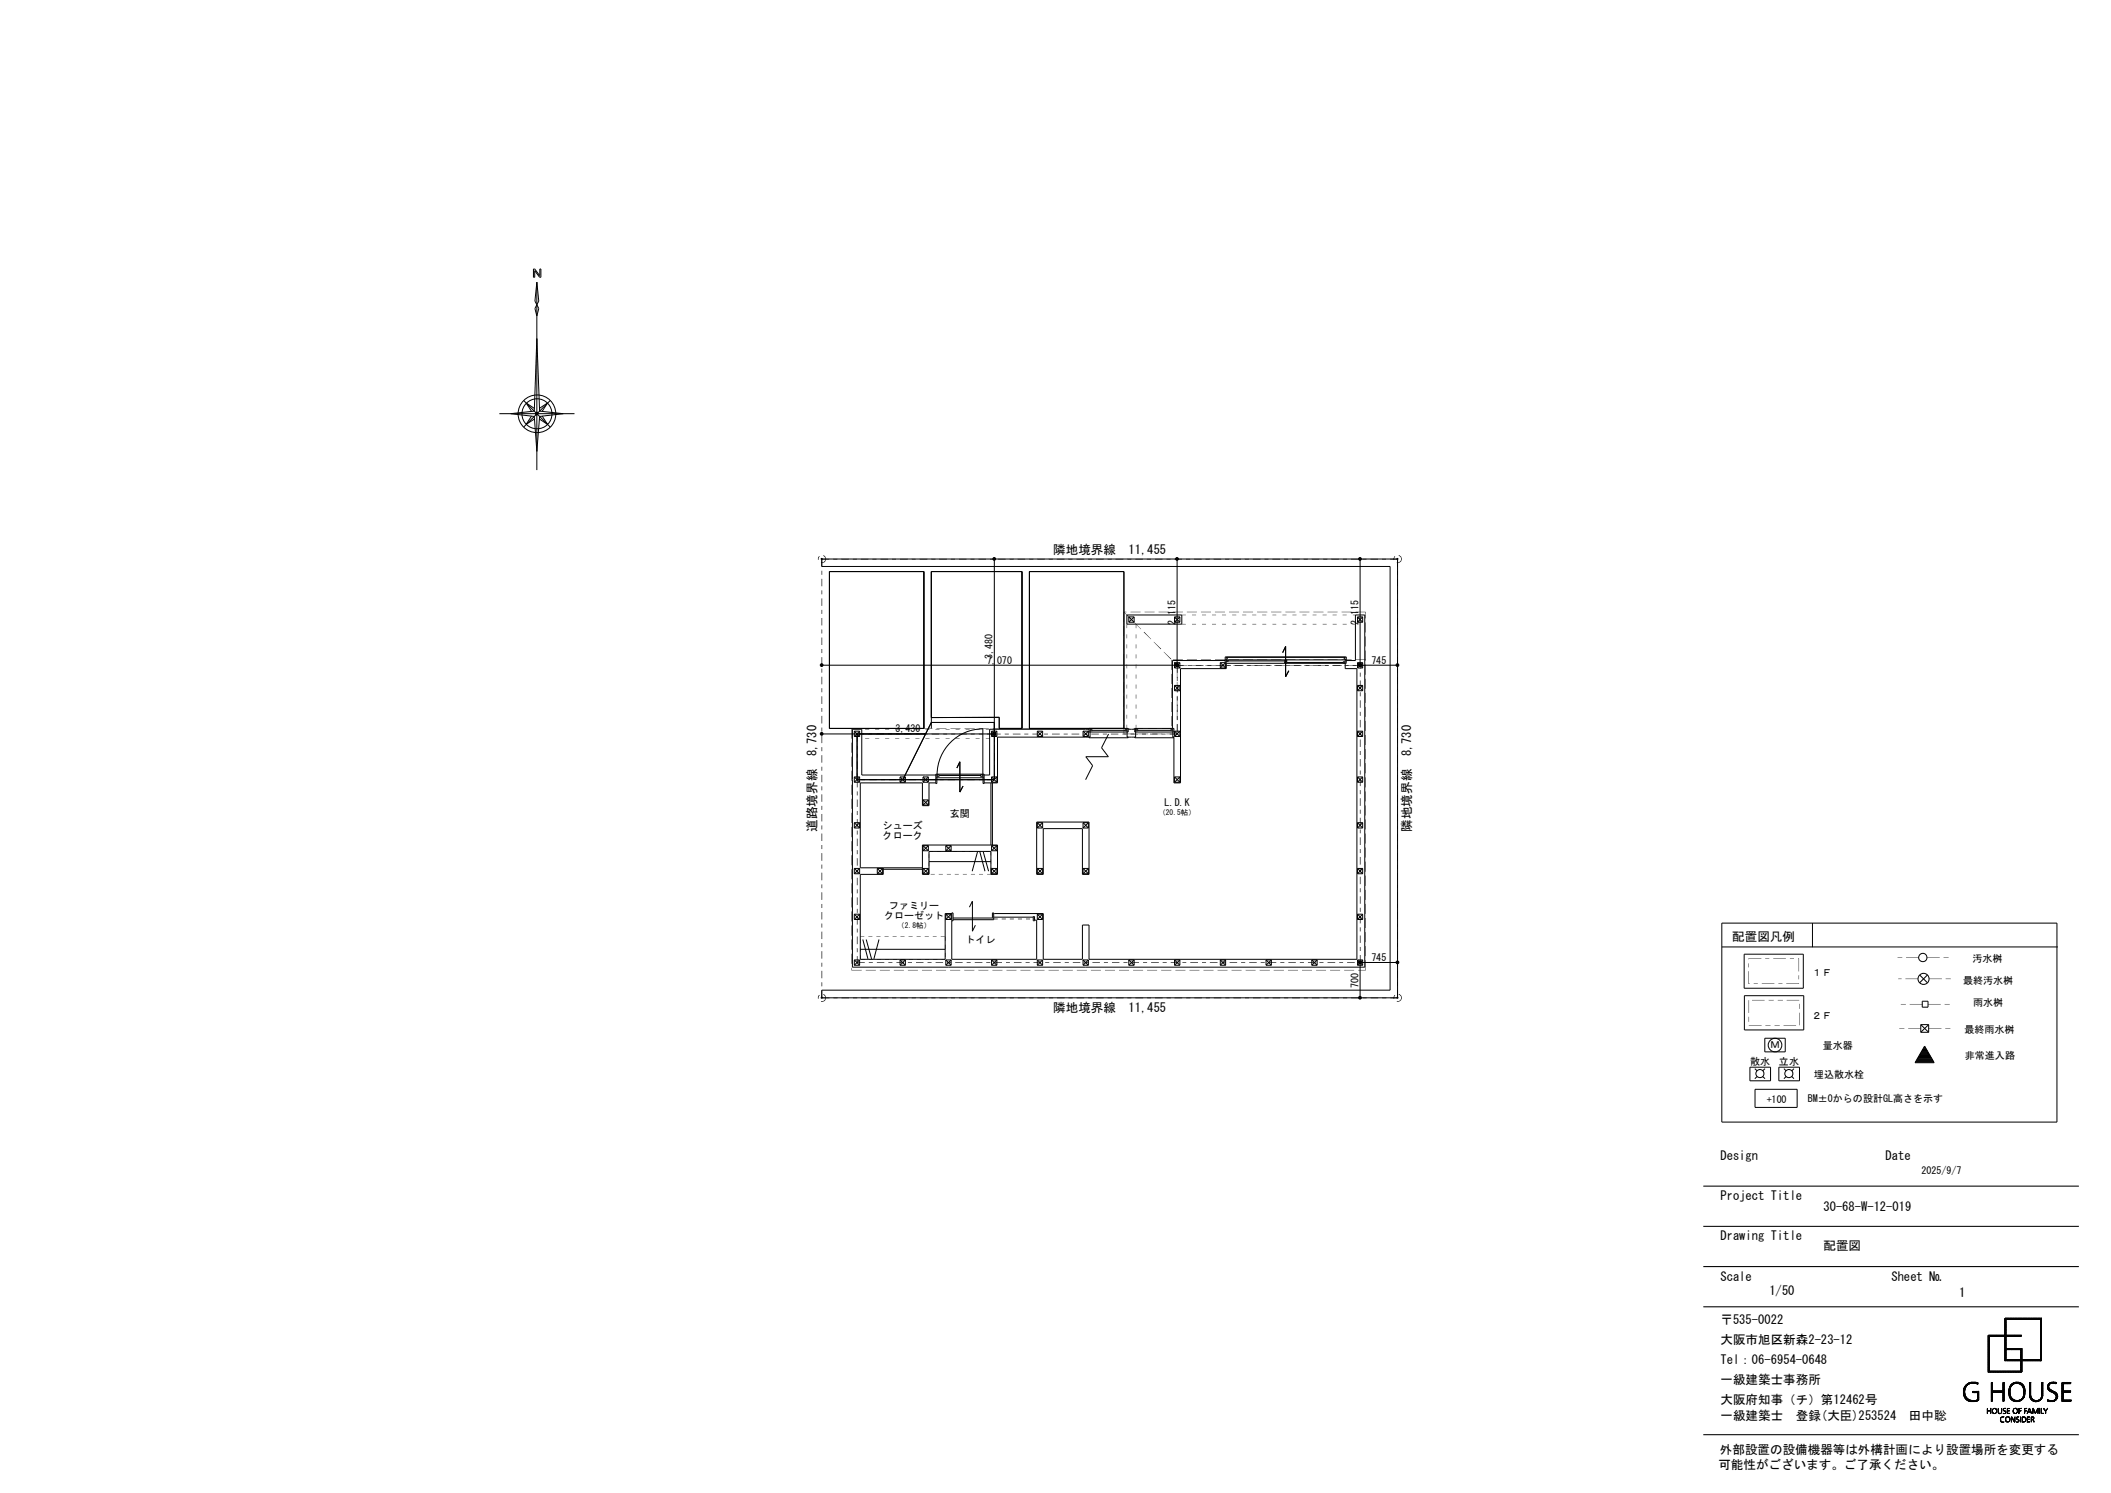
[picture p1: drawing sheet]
<svg xmlns="http://www.w3.org/2000/svg" width="420mm" height="297mm" viewBox="0 0 420 297" stroke-linecap="round" stroke-linejoin="round" font-family="sans-serif">
<defs><g id="words">
<g font-size="2.5">
<text x="209.5" y="110.2">隣地境界線</text>
<text x="224.5" y="110.2">11,455</text>
<text x="162.5" y="150.4" transform="rotate(-90 162.5 150.4)">8,730</text>
<text x="280.8" y="150.4" transform="rotate(-90 280.8 150.4)">8,730</text>
<text x="162.5" y="165.5" transform="rotate(-90 162.5 165.5)">道路境界線</text>
<text x="280.8" y="165.5" transform="rotate(-90 280.8 165.5)">隣地境界線</text>
<text x="344.6" y="187.2">配置図凡例</text>
<text x="209.5" y="201.3">隣地境界線</text>
<text x="224.5" y="201.3">11,455</text>
<text x="342.3" y="230.8">Design</text>
<text x="375.1" y="230.8">Date</text>
<text x="342.3" y="238.8">Project Title</text>
<text x="362.8" y="241">30-68-W-12-019</text>
<text x="342.3" y="246.8">Drawing Title</text>
<text x="362.8" y="248.7">配置図</text>
<text x="342.3" y="254.8">Scale</text>
<text x="352" y="257.7">1/50</text>
<text x="376.3" y="254.8">Sheet №</text>
<text x="342.3" y="263.4">〒535-0022</text>
<text x="389.8" y="258">1</text>
<text x="342.3" y="267.4">大阪市旭区新森2-23-12</text>
<text x="342.3" y="271.4">Tel：06-6954-0648</text>
<text x="342.3" y="275.4">一級建築士事務所</text>
<text x="342.3" y="279.4">大阪府知事（チ）第12462号</text>
<text x="342.3" y="282.6">一級建築士　登録(大臣)253524　田中聡</text>
<text x="341.9" y="292.3">可能性がございます。ご了承ください。</text>
<text x="342.2" y="289.2">外部設置の設備機器等は外構計画により設置場所を変更する</text>
</g>
<g font-size="2">
<text x="233.8" y="124.3" transform="rotate(-90 233.8 124.3)">2,115</text>
<text x="270.3" y="124.3" transform="rotate(-90 270.3 124.3)">2,115</text>
<text x="197.5" y="131.1" transform="rotate(-90 197.5 131.1)">3,480</text>
<text x="196.3" y="132">7,070</text>
<text x="272.8" y="132">745</text>
<text x="178.1" y="145.7">3,430</text>
<text x="231.7" y="160.4">L.D.K</text>
<text x="175.6" y="164.9">シューズ</text>
<text x="175.6" y="166.9">クローク</text>
<text x="189" y="162.6">玄関</text>
<text x="175.9" y="182.8">クローゼット</text>
<text x="176.9" y="180.8">ファミリー</text>
<text x="192.1" y="187.6">トイレ</text>
<text x="272.8" y="191.2">745</text>
<text x="390.4" y="191.5">汚水桝</text>
<text x="270.3" y="196.5" transform="rotate(-90 270.3 196.5)">700</text>
<text x="360.5" y="194.2">１Ｆ</text>
<text x="390.6" y="195.7">最終汚水桝</text>
<text x="360.5" y="202.7">２Ｆ</text>
<text x="392.6" y="200.2">雨水桝</text>
<text x="352.2" y="208.6">Ｍ</text>
<text x="362.6" y="208.7">量水器</text>
<text x="390.8" y="205.6">最終雨水桝</text>
<text x="348.2" y="211.9">散水</text>
<text x="353.9" y="212">立水</text>
<text x="360.9" y="214.5">埋込散水栓</text>
<text x="390.9" y="210.7">非常進入路</text>
<text x="351.5" y="219.4">+100</text>
<text x="359.7" y="219.2">BM±0からの設計GL高さを示す</text>
<text x="382.3" y="233.6">2025/9/7</text>
</g>
<g font-size="1.5">
<text x="230.5" y="162.2">（20.5帖）</text>
<text x="178.5" y="184.7">（2.8帖）</text>
</g>
</g></defs>
<path d="M338.9 236h74.7M338.9 244h74.7M338.9 252h74.7M338.9 260h74.7M338.9 285.4h74.7" fill="none" stroke="#000" stroke-width=".21"/>
<g fill="none" stroke="#000" stroke-width=".2">
<path d="M106.1 53.5h.3l1 1.3v-1.3h.2v1.7h-.2l-1-1.4v1.4h-.3zM106.8 56.1l-.4 3.8 .4 .7M106.8 56.1l.4 3.8-.4 .7M106.8 56.1v37.4M104.2 79.7l5.3 5.3M106.8 60.6l.4 .8-.4 1.5-.4-1.5zM106.8 67.4l.6 14.4 4.7 .5-4.7 .5-.6 7-.5-7-4.7-.5 4.7-.5zM109.5 79.7l-5.3 5.3M99.4 82.3h14.9M105.7 82.8l-1 1.6 1.6-1M106.3 81.2l-1.6-1 1 1.6M107.3 81.2l1.6-1-1 1.6"/>
<path d="M107.9 82.8l1 1.6-1.6-1M163.5 111.2h114.5v87.3h-114.5v-1.5h113.1v-84.3h-113.1zM165 113.7h18.8v31.2h-18.8zM197.8 111.2v43.9h-27.3v-9.1M234.2 111.2v21.1h-70.7M270.6 111.2v21.1h7.4M224.2 122.3h10.9v1.9h-10.9zM224.6 122.7v1.1M224.6 123.8h1M224.6 122.7h1M224.6 122.7l1 1.1M225.6 122.7v1.1"/>
<path d="M225.6 122.7l-1 1.1M233.7 131.8h1M233.7 123.8h1M233.7 122.7h1M233.7 131.8l1 1.1M233.7 122.7v1.1M233.7 131.8v1.1M233.7 136.4v1M233.7 122.7l1 1.1M233.7 132.9h1M233.7 137.4h1M233.7 136.4h1"/>
<path d="M233.7 136.4l1 1M234.7 122.7v1.1M234.7 131.8v1.1M234.7 136.4v1M234.7 122.7l-1 1.1M234.7 131.8l-1 1.1M234.7 136.4l-1 1M242.8 131.8h1M242.8 131.8l1 1.1M242.8 132.9h1M242.8 131.8v1.1M243.8 131.4h-10.5v13.5"/>
<path d="M243.8 131.8v-1.1h24v1.3h-24M243.8 131.3h24M243.8 131.8v1.1M243.8 131.8l-1 1.1M244 130.7v.2h.2v.2h-.2v1.9h-9.1v22.7h-1.3v-9.1h-.3v-1.7M244 130.8h23.6M244 131.4h.4v.2h-.4M244.4 131.5h11.2M255.2 129.8l.6-1.2v6l.6-1.2M255.6 131.7h.4v.2h-.4zM255.6 131.4h.4v.2h-.4zM256 131.8h11.2"/>
<path d="M267.6 130.7v.2h-.2v.2h.2v1.9h2.4v57.8h-53.3v-6.8h-1.4v6.8h-7.7v-9.1h-9.9M267.6 131.7h-.4v.2h.4M267.8 131.4h1.9v-9.1h1.8v70.1h-101.9v-47.3h1.8v9.1h14.8M270.1 131.8h1M270.1 123.8h1M270.1 122.7h1M270.1 122.7v1.1M270.1 131.8v1.1M270.1 136.4v1M270.1 122.7l1 1.1M270.1 132.9h1M270.1 131.8l1 1.1"/>
<path d="M270.1 137.4h1M270.1 136.4h1M270.1 136.4l1 1M271.1 122.7v1.1M271.1 131.8v1.1M271.1 136.4v1M271.1 122.7l-1 1.1M271.1 131.8l-1 1.1M271.1 136.4l-1 1M163.5 146h34.3M170 146.5h1M170 145.5h1"/>
<path d="M170 155.6h1M170 154.6h1M170 145.5v1M170 154.6v1M170 145.5l1 1M170 154.6l1 1M171 145.5v1M171 154.6v1M171 145.5l-1 1M171 154.6l-1 1M179.1 155.6h1M179.1 154.6h1"/>
<path d="M179.1 154.6l1 1M179.1 154.6v1M180.1 154.6v1M180.1 154.6l-1 1M183.6 155.6h1.1M183.6 154.6h1.1M183.6 154.6v1M183.6 159.1v1M183.6 154.6l1.1 1M183.6 159.1h1.1M183.6 159.1l1.1 1M184.7 154.6v1"/>
<path d="M184.7 159.1v1M184.7 154.6l-1.1 1M184.7 159.1l-1.1 1M185.3 142.7h13.5v2.2h4.5v-31.2h-18v31.2M186.2 155.7h-1.4v4.6h-1.3v-4.6h-12.3v16.9h12.3M186.2 154.7h9.6M186.4 154v1.9h-.2v-1.9h9.6v1.9h-.2v-1.9M186.4 154.1h.5v.3h-.5zM186.9 154.3h8.2M190.4 152.8l.6-1.2v6l.6-1.2M195.5 145v9.4h-.4v-.3h.4M195.6 145a9.2 9.2 0 0 0-9.2 9.1"/>
<path d="M197.1 155.7v12.4M197.3 146.5h1M197.3 145.5h1M197.3 155.6h1M197.3 154.6h1M197.3 145.5v1M197.3 154.6v1M197.3 145.5l1 1M197.3 154.6l1 1M197.4 155.7v12.4M197.8 143.7h-12.5l-5.7 11.4M198.3 154.6l-1 1"/>
<path d="M198.3 145.5v1M198.3 154.6v1M198.3 145.5l-1 1M206.4 146.5h1M206.4 145.5h1M206.4 145.5v1M206.4 145.5l1 1M207.4 145.5v1M207.4 145.5l-1 1M215.5 146.5h1M215.5 145.5h1M215.5 145.5v1"/>
<path d="M215.5 145.5l1 1M216.5 145.5v1M216.5 145.5l-1 1M216.7 144.9v.7h7.8v-.7h-19.7v-31.2h18.8v31.2M216.7 145.1h-19.8v9.1h-1.1M216.7 146.6v.2h7.8v-.2M216.9 144.9v1.7h-18.4v9.1h-2.7M216.9 145.2h.4v.2h-.4M217.3 145.3h6.5M220.6 146l-1.4 2.8 1.3 1.7h-4.5l1.4 1.8-1.4 2.8M224.2 144.9v1.7h1.7v-1.7M224.2 145.2h-.4v.2h.4"/>
<path d="M224.5 145.1h1.3M225.8 144.9h7.8v.7h-7.8zM225.8 146.6v.2h7.8M225.9 145.2h.5v.2h-.5M226.4 145.3h6.5M233.3 145.2h-.4v.2h.4M233.7 145.5v1M233.7 154.6v1M233.7 146.5h1M233.7 145.5h1M233.7 145.5l1 1M233.7 155.6h1"/>
<path d="M233.7 154.6h1M233.7 154.6l1 1M234.7 145.5v1M234.7 154.6v1M234.7 145.5l-1 1M234.7 154.6l-1 1M270.1 145.5v1M270.1 154.6v1M270.1 146.5h1M270.1 145.5h1M270.1 155.6h1M270.1 154.6h1"/>
<path d="M270.1 154.6l1 1M270.1 145.5l1 1M271.1 145.5v1M271.1 154.6v1M271.1 154.6l-1 1M271.1 145.5l-1 1M170 163.7v1M170 172.8v1M170 173.8h1M170 172.8h1M170 172.8l1 1M170 164.7h1"/>
<path d="M170 163.7h1M170 163.7l1 1M171 163.7v1M171 172.8v1M171 163.7l-1 1M171 172.8l-1 1M174.5 173.8h1.1M174.5 172.8h1.1M174.5 172.8v1M174.5 172.8l1.1 1M175.6 172.8l-1.1 1M175.6 172.8v1"/>
<path d="M175.7 172.9h7.8M175.7 172.6v1.3h-4.5v16.9h16.8v-9.1h1.4M183.5 168.1h15v5.8h-1.4v-4.5h-12.3v4.5h-1.3zM183.6 168.2v1M183.6 172.8v1M183.6 160.1h1.1M183.6 169.2h1.1M183.6 168.2h1.1M183.6 168.2l1.1 1M183.6 173.8h1.1M183.6 172.8h1.1M183.6 172.8l1.1 1"/>
<path d="M184.7 172.8l-1.1 1M184.7 168.2v1M184.7 172.8v1M184.7 168.2l-1.1 1M184.8 171.4h12.3M188.2 169.2h1M188.2 168.2h1M188.2 168.2v1M188.2 168.2l1 1M189.2 168.2v1M189.2 168.2l-1 1M194.5 169.5l-1.1 3.8"/>
<path d="M194.9 169.5l1.1 3.8M195.6 169.5l1.1 3.8M197.3 168.2v1M197.3 172.8v1M197.3 169.2h1M197.3 168.2h1M197.3 173.8h1M197.3 172.8h1M197.3 168.2l1 1M197.3 172.8l1 1M198.3 172.8l-1 1M198.3 168.2v1"/>
<path d="M198.3 172.8v1M198.3 168.2l-1 1M206.2 163.5h10.5v10.4h-1.4v-9.1h-7.7v9.1h-1.4zM206.4 163.7v1M206.4 172.8v1M206.4 163.7l1 1M206.4 173.8h1M206.4 172.8h1M206.4 164.7h1M206.4 163.7h1M206.4 172.8l1 1M207.4 163.7l-1 1"/>
<path d="M207.4 172.8l-1 1M207.4 163.7v1M207.4 172.8v1M215.5 163.7v1M215.5 172.8v1M215.5 172.8l1 1M215.5 173.8h1M215.5 172.8h1M215.5 164.7h1M215.5 163.7h1M215.5 163.7l1 1M216.5 163.7l-1 1"/>
<path d="M216.5 172.8l-1 1M216.5 163.7v1M216.5 172.8v1M270.1 163.7v1M270.1 172.8v1M270.1 173.8h1M270.1 172.8h1M270.1 164.7h1M270.1 163.7h1M270.1 172.8l1 1M270.1 163.7l1 1M271.1 163.7v1"/>
<path d="M271.1 172.8v1M271.1 172.8l-1 1M271.1 163.7l-1 1M170 181.9v1M170 191v1M170 182.9h1M170 181.9h1M170 192h1M170 191h1M170 181.9l1 1M170 191l1 1M171 191l-1 1"/>
<path d="M171 181.9l-1 1M171 181.9v1M171 191v1M171.2 188.8h16.8M171.7 186.9l1 3.9M172.3 186.9l1.1 3.9M174.9 186.9l-1 3.9M179.1 191v1M179.1 192h1M179.1 191h1M179.1 191l1 1M180.1 191l-1 1"/>
<path d="M180.1 191v1M188.2 181.9v1M188.2 191v1M188.2 182.9h1M188.2 181.9h1M188.2 181.9l1 1M188.2 192h1M188.2 191h1M188.2 191l1 1M189.2 181.9l-1 1M189.2 191l-1 1M189.2 181.9v1"/>
<path d="M189.2 191v1M189.6 182.6h8.1v.4h-8.1M192.9 180.5l.6-1.2v6l.6-1.2M197.3 191v1M197.3 191l1 1M197.3 192h1M197.3 191h1M197.4 181.6h.3v.9h-.3zM197.7 182.5h7.9M198.3 191v1M198.3 191l-1 1M205.6 182.3h.2v.9h-.2z"/>
<path d="M205.8 183h.4v7.8h-16.8v-9.2h.2v1.6h-.2M206.4 181.9v1M206.4 191v1M206.4 181.9l1 1M206.4 182.9h1M206.4 181.9h1M206.4 192h1M206.4 191h1M206.4 191l1 1M207.4 181.9l-1 1M207.4 181.9v1M207.4 191v1"/>
<path d="M207.4 191l-1 1M215.5 191v1M215.5 192h1M215.5 191h1M215.5 191l1 1M216.5 191v1M216.5 191l-1 1M224.6 191v1M224.6 192h1M224.6 191h1M224.6 191l1 1M225.6 191v1"/>
<path d="M225.6 191l-1 1M233.7 191v1M233.7 192h1M233.7 191h1M233.7 191l1 1M234.7 191v1M234.7 191l-1 1M242.8 191v1M242.8 192h1M242.8 191h1M242.8 191l1 1M243.8 191v1"/>
<path d="M243.8 191l-1 1M251.9 192h1M251.9 191h1M251.9 191v1M251.9 191l1 1M252.9 191v1M252.9 191l-1 1M261 192h1M261 191h1M261 191v1M261 191l1 1M262 191v1"/>
<path d="M262 191l-1 1M270.1 181.9v1M270.1 191v1M270.1 182.9h1M270.1 181.9h1M270.1 192h1M270.1 191h1M270.1 191l1 1M270.1 181.9l1 1M271.1 181.9v1M271.1 191v1M271.1 191l-1 1"/>
<path d="M271.1 181.9l-1 1M278 191.5h-7.4v7M342.6 183.6h66.6v39.6h-66.6zM342.6 188.4h66.8M347 189.8h11.8v6.8h-11.8zM347 198.1h11.9v6.8h-11.9zM360.6 183.6v4.8M381.9 194l1.6 1.5M382.4 199.2h1.2v1.2h-1.2zM383.5 194l-1.6 1.5M348.1 212.3h4.2v2.7h-4.2zM349.1 212.6l.5 .4"/>
<path d="M349.2 216.7h8.3v3.6h-8.3zM349.6 214.2l-.5 .4M350.7 214.2l.5 .4M351.1 206.5h4.1v2.8h-4.1zM351.2 212.6l-.5 .4M353.9 212.3h4.1v2.7h-4.1zM354.9 212.6l.4 .4M355.3 214.2l-.4 .4M356.5 214.2l.4 .4M356.9 212.6l-.4 .4M381.1 211.3h3.7M381.1 211.2h3.6"/>
<path d="M381.2 211.1h3.4M381.3 210.9h3.3M381.3 210.9h3.2M381.4 210.7h3M381.5 210.7h2.9M381.5 210.5h2.8M381.6 210.4h2.7M381.6 210.3h2.6M381.7 210.2h2.4M381.8 210.1h2.2M381.8 210h2.2M381.9 209.9h2"/>
<path d="M382 209.8h1.9M382 209.6h1.8M382.1 209.5h1.7M382.1 209.4h1.6M382.1 203.8h1.6M382.1 205.4h1.6M382.1 203.8v1.6M382.1 203.8l1.6 1.6M382.2 209.3h1.4M382.3 209.2h1.2M382.4 209.1h1.1M382.4 209h1"/>
<path d="M382.5 208.9h.9M382.5 208.8h.8M382.6 208.7h.6M382.7 208.5h.5M382.7 208.4h.4M382.8 208.3h.2M382.9 208.2h.1M382.9 208.1l1.9 3.3h-3.8zM383.7 203.8v1.6M383.7 203.8l-1.6 1.6M390.6 277.2l.5 .5M390.6 277.2l.4 .4"/>
<path d="M390.6 277.1l.4 .4M390.6 277l.4 .5M390.6 277l.3 .3M390.6 276.9l.3 .4M390.6 276.8l.3 .4M390.6 276.8l.3 .2M390.6 276.6l.3 .3M390.6 276.5l.3 .3M390.7 277.5l1.3 1.3M390.7 277.5l1.3 1.3-.5-.5M390.7 276.4l.2 .3M390.7 276.3l.2 .3"/>
<path d="M390.7 276.4l.2 .2M390.7 276.3l.2 .2M390.7 276.2l.3 .2M390.7 277.7l1.1 1.1M390.7 276.1l.3 .3M390.8 277.8l.9 .9M390.8 277.8l.9 1M390.8 278l.7 .7M390.8 275.9l.2 .4-.3-.3M390.8 275.8l.3 .3M390.9 275.8l.2 .3M390.9 278.1l.5 .5"/>
<path d="M390.9 276.9l-.3-.3 .3 .4M390.9 275.7l.3 .3M390.9 275.7l.3 .2M391 275.6l.2 .2M391 275.6l.2 .3-.3-.2M391 275.6l.2 .2-.2-.2M391.1 275.5l.2 .3-.3-.2M391.1 277.8l-.4-.5 .4 .5M391.1 275.5l.2 .2-.2-.2M391.2 275.4l.2 .3M391.2 276l-.3-.2 .2 .3M391.2 275.4l.2 .2"/>
<path d="M391.2 278l-.5-.6 .5 .6M391.2 275.4l.3 .2M391.3 275.3l.2 .2M391.4 275.3l.2 .2M391.4 275.3l.1 .2M391.5 275.2l.2 .2-.2-.2M391.5 275.2l.3 .2M391.6 275.1l.2 .2-.2-.1M391.6 278.3l.5 .5M391.6 275.1l.2 .2M391.6 278.4l.5 .4-.4-.4M391.8 278.8l-1.1-1.1 1.1 1.1"/>
<path d="M391.8 278.4l.4 .4M391.8 275l.2 .3M391.8 278.5l.5 .3M391.9 278.8l-1.2-1.2 1.2 1.2M391.9 278.5l.4 .3M391.9 275l.2 .3M392 275.3l-.2-.3 .1 .3M392 278.5l.3 .3M392 275l.2 .2M392 278.6l.4 .2M392 275l.3 .2M392.1 278.6l.3 .2"/>
<path d="M392.1 275.2l-.2-.2 .3 .2M392.1 275l.3 .2M392.2 278.6l.4 .2M392.2 275l.3 .2-.2-.2M392.3 278.6l.3 .2M392.3 275l.3 .2M392.4 275l.3 .2-.3-.2M392.4 278.6l.3 .2M392.5 276.8l.3 .3M392.5 278.6l.3 .2M392.5 277v.1M392.5 276.9v.1"/>
<path d="M392.5 276.9l.1 .2M392.5 276.8l.2 .3M392.6 276.8l.3 .3M392.6 278.6l.3 .2M392.6 276.8l.4 .3-.3-.3M392.6 275l.3 .2M392.7 275l.4 .2M392.7 275l.3 .2M392.8 276.8l.3 .3-.2-.3M392.8 275.2l-.3-.2 .4 .2M392.9 275l.3 .3M392.9 276.8l.3 .3"/>
<path d="M392.9 278.6l.2 .2M392.9 275l.4 .3M392.9 278.8l-.2-.2 .3 .2M393 276.8l.4 .3M393 275l.4 .4M393 278.6l.2 .2M393 276.8l.3 .3M393.1 275l.4 .4-.4-.4M393.1 278.6l.2 .2M393.1 276.8l.3 .3M393.1 276.8l.6 .5M393.2 275l.3 .3"/>
<path d="M393.2 278.5l.2 .2M393.2 276.8l.5 .4M393.2 275l.3 .3-.2-.3M393.2 278.5l.3 .2M393.3 278.8l-.2-.2 .3 .2M393.3 278.5l.2 .2M393.3 276.8l.4 .4M393.3 276.8l.4 .2M393.4 275l.1 .2M393.4 278.1l.3 .4M393.4 278.1l.3 .3M393.4 278l.3 .3"/>
<path d="M393.4 277.8l.3 .5M393.4 277.5l.3 .4M393.4 277.5l.3 .2M393.4 277.3l.3 .4M393.4 277.2l.3 .3M393.4 277.1l.3 .3M393.4 278.4l.2 .2M393.4 278.3l.3 .3M393.4 278.2l.3 .4M393.4 278.2l.3 .2M393.4 277.6l.3 .3M393.4 277.5l.3 .3"/>
<path d="M393.4 277.3l.3 .3M393.4 276.8l.3 .2M393.5 275.1h.1M393.5 276.8l.2 .1M393.6 276.8l.1 .1M393.6 276.8h.1M393.7 276.8h.1M393.7 278l-.3-.3 .3 .3M395.5 273h.1M395.5 272.3l.3 .3M395.5 272.2l.3 .3M395.5 272.1l.3 .3"/>
<path d="M395.5 271.9l.3 .3M395.5 271.8l.3 .3M395.5 271.7l.3 .3M395.5 271.7l.3 .2M395.5 271.6l.3 .3-.3-.2M395.5 271.6l.3 .2M395.5 271.5l.3 .3M395.5 271.4l.3 .3-.3-.2M395.5 271.4l.3 .2M395.5 271.2l.3 .4-.3-.3M395.5 271.1l.3 .3-.3-.2M395.5 271l.3 .4"/>
<path d="M395.5 270.9l.3 .3M395.5 270.8l.3 .3-.3-.2M395.5 270.8l.3 .3M395.5 270.7l.3 .3M395.5 270.6l.3 .3-.3-.2M395.5 270.5l.3 .3M395.5 270.4l.3 .3M395.5 268.4l.3 .1M395.5 268.5l.3 .3M395.5 268.6l.3 .4M395.5 269l.3 .4M395.5 269.2l.3 .3"/>
<path d="M395.5 269.5l.3 .2M395.5 269.5l.3 .4-.3-.3M395.5 269.7l.3 .2M395.5 269.7l.3 .3M395.5 269.8l.3 .3M395.5 270.1l.3 .3M395.5 270.1l.3 .2M395.5 269.9l.3 .4-.3-.3M395.5 272.5l.5 .5M395.5 272.5l.4 .5M395.5 272.6l.4 .4M395.5 272.9l.2 .1-.2-.2 .3 .2-.3-.3 .3 .2"/>
<path d="M395.5 265.9l.3 .3M395.5 266.2l.3 .4M395.5 266.4l.3 .3M395.5 266.7l.3 .1M395.5 266.7l.3 .3M395.5 266.1l.3 .3M395.5 266.8l.3 .4-.3-.2M395.5 266.9l.3 .4M395.5 266.4l.3 .2M395.5 267.3l.3 .2M395.5 267.4l.3 .2M395.5 267.3l.3 .3-.3-.2"/>
<path d="M395.5 267.2l.3 .3M395.5 267.7l.3 .2M395.5 267.1l.3 .3M395.5 267.6l.3 .2M395.5 266.5l.3 .3M395.5 265.9l.3 .2M395.5 265.6l.3 .3M395.5 267.6l.3 .3M395.5 267.7l.3 .3-.3-.2M395.5 267.9l.3 .2M395.5 267.9l.3 .4M395.5 267.4l.3 .3"/>
<path d="M395.5 267.5l.3 .3M395.5 267.8l.3 .3M395.5 268.7l.3 .2M395.5 268.1l.3 .2M395.5 268.9l.3 .2M395.5 269l.3 .2M395.5 268.5l.3 .2M395.5 269.3l.3 .2M395.5 269.3l.3 .3M395.5 271l.3 .2M395.5 271.9l.3 .2M395.5 272.2l.3 .2"/>
<path d="M395.5 272.6l.5 .4M395.5 268.2l.3 .3M395.6 265.6l.3 .3M395.6 265.9l.2 .1-.3-.3 .3 .4M395.8 272.2l-.3-.3 .3 .4M395.8 270.5l-.3-.3 .3 .4M395.8 268.6l-.3-.2 .3 .3M395.8 269.1l-.3-.3 .3 .4M395.8 269.6l-.3-.2 .3 .3M395.8 272.6l-.3-.2 .3 .3M395.8 265.9l-.3-.3 .3 .3M395.8 266.2l-.3-.2 .3 .4"/>
<path d="M395.8 265.6l.2 .3-.4-.3 .3 .3M395.8 266.6l-.3-.2 .3 .3M395.8 267.3l-.3-.3 .3 .3M395.8 268.3l-.3-.2 .3 .3M395.8 265.6l.3 .3M395.8 272.8l.3 .2M395.9 265.6l.3 .3M396 265.6l.2 .3M396 272.8l.3 .2M396.1 265.6l.3 .3M396.1 273l-.2-.2 .3 .2M396.1 272.8l.3 .2"/>
<path d="M396.1 265.6l.2 .3M396.2 276.3l.2 .3M396.2 276.1l.2 .4-.2-.3M396.2 275.8l.2 .4-.2-.3M396.2 275.8l.2 .3M396.2 275.3l.2 .2M396.2 276.5l.5 .5zM396.2 276.6l.3 .4zM396.2 276l.2 .2M396.2 278.7h.1M396.2 278.6l.1 .2M396.2 278.5l.2 .3"/>
<path d="M396.2 278.4l.2 .3-.2-.3M396.2 278.2l.2 .3M396.2 278.2l.2 .2M396.2 278.1l.2 .4M396.2 277.8l.2 .4-.2-.3M396.2 277.7l.2 .4-.2-.3M396.2 277.6l.2 .3-.2-.4 .2 .2M396.2 277.1l.2 .3M396.2 276.9l.2 .3M396.2 276.8l.2 .3M396.2 275.1l.2 .4M396.2 275.2l.2 .3"/>
<path d="M396.2 265.6l.2 .3M396.2 278.3l.2 .3M396.2 278l.2 .3M396.2 277.9l.2 .4M396.2 277.7l.2 .3M396.2 277.6l.2 .4M396.2 277.4l.2 .3M396.2 277.3l.2 .3M396.2 277l.2 .3M396.2 276.7l.2 .3M396.2 276.4l.5 .6M396.2 276l.2 .4"/>
<path d="M396.2 275.7l.2 .3M396.2 275.4l.2 .3M396.2 275.3l.2 .3M396.2 265.6l.4 .3M396.3 272.8l.2 .2M396.3 272.8l.3 .2M396.3 275l.1 .1v-.1M396.4 276.7l.4 .3M396.4 275.8l-.2-.3 .2 .5M396.4 275.8l-.2-.3 .2 .3M396.4 275.2l-.2-.2 .2 .3M396.4 276.9l-.2-.4 .4 .5"/>
<path d="M396.4 276.9v.1M396.4 277.5l-.2-.3 .2 .4M396.4 277.5l-.2-.3 .2 .3M396.4 272.8l.3 .2M396.4 275h.1M396.5 265.6l.3 .3-.2-.3M396.6 276.7l.3 .3M396.6 276.7l.4 .3M396.6 272.8l.3 .2-.4-.2 .2 .2M396.7 265.9l-.3-.3 .3 .3M396.7 272.8l.3 .2M396.7 276.7l.2 .3"/>
<path d="M396.7 276.7l.3 .3M396.7 265.6l.3 .3-.4-.3 .3 .3M396.8 272.8l.3 .2M396.9 272.8l.3 .2-.3-.2M396.9 265.6l.3 .3M397 276.7l.3 .3-.5-.3 .3 .3M397 265.6l.2 .3M397 272.8l.3 .2M397 276.7l.3 .3M397 272.8l.2 .2M397 265.6l.3 .3M397 276.7l.4 .3"/>
<path d="M397 272.8l.4 .2-.2-.2M397 265.6l.3 .3-.2-.3M397 265.9l-.2-.3 .3 .3M397.1 265.6l.2 .3M397.1 276.7l.4 .3-.3-.3M397.1 272.8l.4 .2M397.1 265.6l.3 .3M397.2 276.7l.4 .3-.3-.3M397.2 265.6l.3 .3M397.3 265.6l.4 .3-.3-.3M397.3 265.6l.2 .3M397.3 276.7l.4 .3"/>
<path d="M397.4 276.7l.3 .3M397.4 272.8l.4 .2-.2-.2M397.5 276.7l.3 .3M397.5 265.6l.3 .3M397.5 273l-.2-.2 .3 .2M397.6 265.6l.2 .3M397.6 272.8l.3 .2M397.6 276.7l.2 .3M397.6 276.7l.3 .3M397.7 276.7l.3 .3M397.7 272.8l.4 .2M397.7 265.6l.2 .3"/>
<path d="M397.8 276.7l.3 .3M397.8 265.6l.3 .3M397.8 273l-.2-.2 .3 .2M397.8 272.8l.3 .2M397.9 265.6l.3 .3M398.1 276.7l.3 .3M398.1 272.8l.3 .2M398.1 276.7l.3 .3-.3-.3M398.1 273l-.2-.2 .4 .2M398.1 265.9l-.1-.3 .4 .3M398.2 277l-.3-.3 .4 .3M398.2 276.7l.5 .5-.2-.3"/>
<path d="M398.2 265.6l.3 .3M398.3 276.7l.4 .5-.4-.5M398.3 265.6l.2 .3M398.3 272.8l.2 .2M398.4 265.6l.1 .3M398.4 272.8l.3 .2M398.4 265.6l.3 .3M398.4 273l-.2-.2 .3 .2M398.5 276.3l.2 .3M398.5 276.1l.2 .3M398.5 275.9l.2 .3-.2-.2M398.5 275.9l.2 .3"/>
<path d="M398.5 275.8l.2 .3-.2-.3M398.5 278.7v.1M398.5 278.6l.1 .2M398.5 278.6l.2 .2M398.5 278.4l.2 .4-.2-.3M398.5 278.5l.2 .2M398.5 278l.2 .5M398.5 277.2l.2 .3-.2-.3M398.5 277.1l.2 .4-.2-.3M398.5 276.4l.2 .5-.2-.3M398.5 276.5l.2 .2M398.5 278.3l.2 .3"/>
<path d="M398.5 277.5l.2 .2M398.5 277.5l.2 .3M398.5 275l.2 .4-.2-.2M398.5 275l.2 .3M398.5 273l-.2-.2 .3 .2M398.5 275.3l.2 .3M398.5 275.5l.2 .3-.2-.4 .2 .3M398.5 275.6l.2 .3-.2-.3M398.5 278.3l.2 .4M398.5 277.7l.2 .3M398.5 277.3l.2 .3M398.5 277l.2 .4"/>
<path d="M398.5 277l.2 .3M398.5 276.6l.2 .4M398.5 276.4l.2 .3M398.5 276l.2 .3M398.5 275.8l.2 .3M398.5 275.7l.2 .3M398.5 275.1l.2 .4M398.5 275l.2 .2-.1-.2M398.6 275l.1 .2M398.7 275v.1v-.1M398.7 273l-.2-.2 .4 .2M398.7 265.6l.4 .4-.4-.4"/>
<path d="M398.7 276.5l-.2-.2 .2 .3M398.7 276.5l-.2-.3 .2 .3M398.7 278.5l-.2-.3 .2 .4M398.7 278.2l-.2-.3 .2 .4M398.7 278.1l-.2-.3 .2 .3M398.7 277.9l-.2-.3 .2 .3M398.7 275.5l-.2-.3 .2 .4M398.7 272.8l.4 .2-.2-.2M398.7 265.9l-.2-.3 .6 .6-.2-.3M398.7 275h.1M398.8 265.6l.3 .3M398.9 262.4v.1"/>
<path d="M398.9 262.4l.2 .2zM398.9 262.3v.2M398.9 262.3l.1 .2M398.9 262.3l.2 .3M398.9 263.5l.2 .3M398.9 263.4l.2 .3M398.9 263.4l.2 .2M398.9 263.2l.2 .4M398.9 264.3l.2 .4M398.9 263.1l.2 .3-.2-.1M398.9 264.2l.2 .3-.2-.2M398.9 264.2l.2 .3"/>
<path d="M398.9 264.1l.2 .1M398.9 262.9l.2 .2M398.9 262.8l.2 .3M398.9 263.9l.2 .3M398.9 262.7l.2 .3M398.9 262.6l.2 .3M398.9 263.7l.2 .4M398.9 262.5l.2 .3M398.9 262.5l.2 .2M398.9 263.6l.2 .3-.2-.3M398.9 263l.2 .2M398.9 262.8l.2 .2"/>
<path d="M398.9 264.8l.2 .3-.2-.2M398.9 263.9l.2 .2M398.9 265.1l.2 .2M398.9 264.1l.2 .3M398.9 265.3l.2 .3-.2-.4 .2 .2M398.9 264.5l.2 .3M398.9 265.6l.3 .3M398.9 264.7l.2 .3M398.9 265.7l.2 .2M398.9 264.8l.2 .2M398.9 266.1l.2 .1M398.9 266.2l.2 .4"/>
<path d="M398.9 265.5l.3 .4-.1-.2M398.9 266.4l.2 .2M398.9 266.5l.2 .3M398.9 266.1l.2 .3M398.9 266.8l.2 .4-.2-.3M398.9 267l.2 .3M398.9 266.4l.2 .3M398.9 267.2l.2 .3-.2-.2M398.9 267.3l.2 .2M398.9 267.3l.2 .3M398.9 266.7l.2 .3M398.9 267.4l.2 .4-.2-.3"/>
<path d="M398.9 267.5l.2 .3M398.9 267.1l.2 .3M398.9 267.8l.2 .3-.2-.2M398.9 268l.2 .2M398.9 267.9l.2 .3-.2-.2M398.9 268.2l.3 .3M398.9 267.8l.2 .3M398.9 268l.6 .5M398.9 268.1l.4 .4M398.9 268.5l.2 .2M398.9 268.5l.2 .4M398.9 268.1l.3 .4-.1-.1"/>
<path d="M398.9 268.6l.2 .4M398.9 268.4l.2 .3M398.9 268.9l.2 .2-.2-.2M398.9 268.8l.2 .3M398.9 269.1l.2 .4-.2-.3M398.9 269.1l.2 .2M398.9 269.5l.2 .2M398.9 269.6l.2 .1M398.9 269.4l.2 .3M398.9 269.7l.2 .2M398.9 269.6l.2 .3M398.9 269.8l.2 .3"/>
<path d="M398.9 269.9l.2 .2M398.9 270l.2 .2M398.9 270.1l.2 .4-.2-.3M398.9 270.3l.5 .4M398.9 270.3l.4 .4M398.9 270.3l.4 .4-.2-.2M398.9 270.3l.3 .4M398.9 270.4l.3 .3M398.9 270.7h.1M398.9 270.6l.1 .1M398.9 270.5l.2 .2M398.9 270.6l.2 .1"/>
<path d="M398.9 269.9l.2 .3M398.9 269.3l.2 .2M398.9 268.9l.2 .3M398.9 265.3l.5 .6M398.9 264.7l.2 .2M398.9 264.3l.2 .2M398.9 272.8l.3 .2-.3-.2M398.9 262.2l.3 .3M399 272.8l.3 .2M399 262.2l.3 .3M399 262.5h.1M399.1 262.5l-.2-.3 .3 .3"/>
<path d="M399.1 262.5h.1M399.1 264.8l-.2-.2 .2 .3M399.1 263.3l-.2-.3 .2 .4M399.1 263.1l-.2-.2 .2 .3M399.1 265.2l-.2-.2 .2 .3M399.1 265.6l.2 .3-.4-.5 .4 .5M399.1 266.6l-.2-.2 .2 .3M399.1 266.9l-.2-.2 .2 .3M399.1 267.9l-.2-.3 .2 .4M399.1 268.4l-.2-.2 .2 .4M399.1 269.2l-.2-.2 .2 .3M399.1 269.6l-.2-.3 .2 .3"/>
<path d="M399.1 270l-.2-.3 .2 .3M399.2 272.8l.1 .2M399.2 265.6l.3 .3M399.2 270.5l.3 .2M399.2 272.8l.4 .2M399.2 272.8l.3 .2M399.2 262.2l.3 .3M399.2 268.3l.3 .2M399.3 262.2l.4 .3M399.3 265.6l.2 .3M399.3 262.5l-.2-.3 .4 .3M399.3 265.6l.3 .3"/>
<path d="M399.3 268.3l.4 .2M399.4 272.8l.4 .2-.3-.2M399.4 265.6l.3 .3M399.4 270.5l.3 .2-.5-.2 .3 .2M399.5 262.2l.3 .3M399.5 268.3l.3 .2M399.5 270.5l.3 .2M399.5 265.6l.3 .3M399.5 268.3l.2 .2M399.5 270.5l.3 .2-.2-.2M399.5 272.8l.3 .2M399.6 262.2l.3 .3"/>
<path d="M399.6 268.3l.3 .2M399.6 277l.4 .5M399.6 277l.3 .3M399.6 276.7l.3 .3-.3-.4 .3 .3M399.6 276.9l.3 .3M399.6 276.5l.3 .3-.3-.2M399.7 277.5l1.3 1.3M399.7 277.5l.4 .4M399.7 277.4l.3 .4M399.7 277.3l.3 .3M399.7 276.4l.2 .3M399.7 276.4l.2 .2"/>
<path d="M399.7 276.3l.2 .3M399.7 276.3l.2 .2M399.7 262.2l.3 .3-.2-.3M399.7 268.3l.3 .2M399.7 270.5l.3 .2-.2-.2M399.7 272.8l.3 .2M399.7 277.6l1.2 1.2M399.7 277.7l1.1 1.1-1.1-1.1M399.7 265.6l.3 .3-.4-.3 .2 .3M399.7 270.5l.3 .2M399.7 268.3l.2 .2M399.7 276.2l.2 .3"/>
<path d="M399.8 276l.2 .4M399.8 276.1l.2 .2M399.8 265.6l.2 .3M399.8 272.8l.2 .2-.2-.2M399.8 277.9l.8 .8M399.8 276l.2 .2M399.8 275.9l.2 .2M399.8 275.8l.2 .3-.2-.3M399.8 262.2l.3 .3M399.8 270.5l.3 .2M399.8 265.6l.3 .3M399.8 278l.6 .6"/>
<path d="M399.8 275.8l.3 .2M399.8 273l-.2-.2 .3 .2M399.8 262.2l.2 .3M399.8 272.8l.3 .2M399.8 278l.7 .7M399.9 278.1l.4 .5M399.9 275.8l.2 .2M399.9 275.7l.2 .2M399.9 272.8l.2 .2M399.9 262.2l.2 .3M399.9 265.6l.3 .3M399.9 270.5l.2 .2-.2-.2"/>
<path d="M399.9 275.6l.2 .2M399.9 277.1l-.3-.3 .3 .4M399.9 262.2l.4 .3M399.9 270.5l.4 .2M400 268.3l.2 .2-.2-.2M400 268.5l-.2-.2 .2 .2M400 270.5l.2 .2M400 275.5l.2 .3-.2-.2M400 272.8l.2 .2M400 268.3l.4 .2-.3-.2M400 275.5l.3 .2-.3-.2M400 268.5l-.2-.2 .4 .2"/>
<path d="M400 272.8l.3 .2M400 265.6l.3 .3M400.1 265.6l.3 .3M400.1 270.5l.3 .2M400.2 275.3l.2 .2M400.2 265.6l.3 .3M400.2 270.5l.4 .2-.3-.2M400.2 268.3l.2 .2M400.2 275.3l.3 .2M400.2 262.2l.3 .3M400.2 265.9l-.2-.3 .3 .3M400.2 268.3l.3 .2"/>
<path d="M400.2 272.8l.4 .2M400.3 275.6l-.2-.2 .2 .3M400.3 275.2l.2 .3-.2-.2M400.3 262.2l.3 .3-.2-.3M400.3 268.3l.3 .2M400.3 275.6l-.2-.2 .3 .2M400.3 275.2l.3 .2M400.3 270.5l.4 .2M400.4 275.2l.3 .2M400.4 262.5l-.3-.3 .3 .3M400.4 268.3l.2 .2M400.4 272.8l.3 .2-.3-.2"/>
<path d="M400.4 273l-.3-.2 .3 .2M400.4 278.3l.5 .5M400.4 262.2l.3 .3-.2-.3M400.4 268.3l.3 .2-.2-.2M400.4 265.6l.3 .3M400.5 262.2l.2 .3M400.5 270.5l.3 .2M400.5 268.3l.2 .2M400.5 262.2l.3 .3M400.5 265.6l.3 .3-.2-.3M400.5 268.3l.3 .2M400.6 278.7l-.8-.8 .8 .8"/>
<path d="M400.6 275.1l.2 .2-.2-.2M400.6 262.2l.3 .3M400.6 265.9l-.3-.3 .3 .3M400.6 272.8l.1 .2M400.6 275l.3 .3M400.6 265.6l.3 .3-.2-.3M400.6 268.3l.3 .2M400.6 270.5l.2 .2M400.6 272.8l.3 .2M400.6 278.4l.5 .4M400.6 262.2l.4 .3M400.6 268.3l.6 .2"/>
<path d="M400.7 275.3l-.2-.2 .2 .2M400.7 275l.2 .3M400.7 262.2l.2 .3M400.7 268.3l.2 .2M400.7 272.8l.3 .2M400.7 278.5l.5 .3-.4-.3M400.7 265.6l.3 .3M400.8 275l.2 .3M400.8 275l.2 .3-.4-.3M400.8 270.7l-.2-.2 .3 .2M400.8 275l.3 .2-.2-.2M400.8 265.6l.3 .3-.2-.3"/>
<path d="M400.8 270.5l.3 .2-.2-.2M400.9 278.5l.3 .3-.3-.2M400.9 265.6l.3 .3M400.9 270.5l.3 .2-.2-.2M400.9 275l.3 .2M400.9 270.7l-.3-.2 .4 .2M400.9 262.2l.3 .3M400.9 268.3l.3 .2M401 278.6l.3 .2M401 262.2l.4 .3-.2-.3M401 272.8l.3 .2M401 262.5l-.2-.3 .4 .3"/>
<path d="M401 262.2l.2 .3M401 265.6l.3 .3M401 268.3l.3 .2M401 270.5l.3 .2M401 273l-.2-.2 .4 .2M401.1 265.6l.3 .3M401.1 268.3l.3 .2-.2-.2M401.2 265.6l.3 .3M401.2 268.3l.2 .2M401.2 278.6l.2 .2-.2-.2 .1 .1M401.2 262.2l.3 .3M401.2 265.9l-.3-.3 .3 .3"/>
<path d="M401.2 270.5l.3 .2M401.2 272.8l.2 .2-.3-.2 .2 .2M401.2 275h.1M401.2 278.6l.3 .2zM401.2 270.5l.2 .2M401.2 268.3l.3 .2M401.2 272.8l.3 .2M401.3 275l.3 .3M401.3 275.2l-.3-.2 .4 .2M401.3 278.6l.3 .2-.2-.2M401.3 262.2l.3 .3M401.3 268.3l.3 .2"/>
<path d="M401.3 270.5l.2 .2M401.3 270.7l-.2-.2 .3 .2M401.3 272.8l.2 .2M401.3 275h-.1l.2 .2M401.3 275l.2 .3M401.3 275l.4 .3M401.3 262.2l.2 .3M401.3 270.5l.3 .2M401.3 272.8l.3 .2M401.3 278.6l.2 .2M401.4 268.3l.3 .2M401.4 278.6l.4 .2"/>
<path d="M401.4 278.6l.3 .2-.3-.2M401.4 272.8l.3 .2M401.4 275l.5 .4M401.4 262.2l.2 .3-.2-.3 .4 .3M401.4 265.6l.3 .3M401.5 265.6l.3 .3-.3-.3M401.5 270.5l.5 .2-.3-.2M401.5 272.8l.2 .2M401.5 265.9l-.2-.3 .4 .3M401.5 270.5l.2 .2M401.5 272.8l.4 .2M401.5 275l.5 .5"/>
<path d="M401.6 275l1.2 1.2M401.6 262.2l.2 .3M401.6 265.6l.3 .3M401.6 268.3l.4 .2-.3-.2M401.6 270.7l-.2-.2 .3 .2M401.6 272.8l.2 .2M401.7 275.3l-.3-.3 .4 .3M401.7 275l1.1 1.1M401.7 278.5l.3 .2M401.7 265.6l.3 .3M401.7 272.8l.4 .2-.3-.2M401.7 262.2l.3 .3-.4-.3 .3 .3"/>
<path d="M401.7 270.5l.3 .2M401.7 268.5l-.2-.2 .3 .2M401.7 275l1.1 1-1-1M401.8 278.5l.2 .2M401.8 278.5l.2 .2-.1-.2M401.8 265.6l.3 .3M401.8 262.2l.3 .3M401.8 268.3l.5 .6M401.8 270.5l.5 .5-.4-.5 .3 .2M401.8 278.8l-.1-.2 .2 .2M401.8 265.9l-.1-.3 .2 .3M401.8 268.3l.5 .4"/>
<path d="M401.9 278.4l.2 .3M401.9 275l.9 .9M401.9 268.3l.4 .4M401.9 265.6l.3 .3M401.9 262.2l.3 .3M401.9 268.3l.4 .3M401.9 272.8l.1 .1M402 278.4l.2 .2M402 275.1l.7 .7M402 262.2l.2 .3M402 270.5l.3 .3M402 272.8l.2 .2"/>
<path d="M402 268.6l.3 .4M402 268.9l.3 .2-.3-.2M402 268.9l.3 .3M402 269.1l.3 .4-.3-.3M402 269.3l.3 .3M402 269.4l.3 .2M402 269.6l.3 .1M402 269.7l.3 .2M402 269.6l.3 .3-.3-.2M402 269.9l.3 .2M402 269.7l.3 .3M402 269.8l.3 .4"/>
<path d="M402 270.1l.3 .4-.3-.3M402 270.3l.5 .4M402 270.3l.4 .4-.4-.3 .2 .1M402 270.5l.3 .2M402 270.9l.3 .3-.3-.4 .3 .3M402 271l.3 .3M402 271.2l.3 .2M402 271.2l.3 .4M402 271.3l.3 .2M402 271.4l.3 .3M402 271.7l.3 .2-.3-.3 .3 .2M402 271.5l.3 .2"/>
<path d="M402 271.8l.3 .4-.3-.3M402 271.8l.3 .2M402 272.2l.3 .2M402 272.2l.3 .3M402 272.4l.3 .4M402 272.6l.3 .2M402 272.7l.3 .3-.3-.2M402 272.4l.3 .2M402 272.1l.3 .3M402 270.8l.3 .2M402 270l.3 .3M402 269.5l.3 .2"/>
<path d="M402 269.4l.3 .3M402 269.1l.3 .2M402 268.8l.3 .3M402 270.4l.1 .1M402 272.9l.2 .1M402 275.1l.7 .6M402.1 278.3l.2 .3-.3-.3M402.1 265.6l.1 .1M402.1 262.2l.2 .3M402.1 268.3l.2 .2M402.1 278.3l.2 .2M402.1 265.6h.1"/>
<path d="M402.1 262.2l.3 .3M402.1 268.3l.2 .1M402.2 278.6l-.3-.2 .2 .2M402.2 278.3l.2 .2M402.2 262.2l.2 .3M402.2 265.8l-.2-.2 .2 .2M402.2 268.5l.1 .1M402.2 278.3l.1 .2-.2-.2M402.2 275.2l.4 .4M402.2 278.2l.2 .2M402.2 278.2l.2 .2-.2-.1M402.3 278.2l.2 .2"/>
<path d="M402.3 275.3l.2 .2M402.3 268.5l-.3-.2 .3 .3M402.3 270.7l-.3-.2 .3 .4M402.3 268.5h.1M402.3 278.2l.1 .2-.2-.2M402.3 278.2l.2 .1M402.3 278.1l.2 .2M402.3 268.3v.1M402.3 269.2l-.3-.2 .3 .3M402.3 270.2l-.3-.2 .3 .3M402.3 271.7l-.3-.2 .3 .3M402.3 272.2l-.3-.3 .3 .4"/>
<path d="M402.3 272.5l-.3-.2 .3 .3M402.3 272.8l-.3-.2 .3 .3M402.3 278l.2 .3M402.3 275.8l.6 .5M402.4 278l.2 .3-.2-.3M402.4 277.9l.2 .3M402.4 275.9l.5 .5M402.4 270.5l.3 .2M402.5 277.9l.2 .2M402.5 276l.4 .5-.4-.4M402.5 262.5l-.3-.3 .3 .3M402.5 277.8l.2 .2"/>
<path d="M402.5 277.7l.3 .3M402.5 270.5l.3 .2-.3-.2M402.5 277.6l.3 .3M402.5 277.6l.3 .2M402.5 277.5l.3 .3M402.5 276.2l.4 .6M402.5 262.2l.5 .3-.3-.3M402.5 277.5l.3 .2M402.5 276.1l.4 .5M402.5 277.7l.3 .2M402.6 277.5l.2 .2-.2-.2M402.6 277.3l.2 .3"/>
<path d="M402.6 277.3l.2 .2M402.6 276.5l.3 .3M402.6 277.2l.2 .3M402.6 262.5l-.3-.3 .5 .3M402.6 270.5l.3 .2M402.6 270.7l-.3-.2 .3 .2M402.6 276.6l.3 .2M402.6 276.6l.3 .4-.3-.3M402.6 276.8l.3 .3M402.6 276.9l.3 .3M402.6 277.2l.3 .3M402.6 277.1l.3 .3"/>
<path d="M402.6 277l.3 .3M402.6 270.5l.2 .2M402.7 270.5l.3 .2M402.8 278l-.3-.3 .2 .4M402.8 270.5l.3 .2-.3-.2M402.8 277.6l-.2-.2 .2 .3M402.8 262.2l.2 .3M402.9 262.2l.3 .3M403.1 270.5l.3 .2-.3-.2M403.1 262.2l.2 .3M403.1 270.7l-.2-.2 .3 .2M403.2 262.2l.3 .3"/>
<path d="M403.2 262.5l-.2-.3 .3 .3M403.2 270.7l-.2-.2 .3 .2M403.3 262.2l.2 .3M403.3 270.5l.3 .2-.4-.2 .2 .2M403.4 270.5l.2 .2M403.4 262.2l.3 .3-.4-.3 .3 .3M403.4 270.5l.3 .2M403.5 262.2l.2 .3M403.5 262.2l.3 .3M403.7 262.2l.2 .3M403.7 270.5l.2 .2M403.7 262.2l.3 .3"/>
<path d="M403.7 270.5l.3 .2M403.8 276.6l.2 .2M403.8 276.7l.2 .5M403.8 276.9l.2 .3M403.8 277l.2 .4-.2-.2M403.8 277.1l.2 .4-.2-.3M403.8 277.4l.3 .3M403.8 277.5l.3 .3M403.8 277.7l1.1 1.1M403.8 277.8l1 1M403.8 262.2l.2 .3M403.8 270.7l-.3-.2 .3 .2"/>
<path d="M403.8 275l.2 .4-.2-.2M403.8 275.4l.2 .4-.2-.3M403.8 275.6l.2 .3M403.8 275.9l.2 .3M403.8 275.9l.2 .3-.2-.2M403.8 277.5l.3 .4-.3-.3M403.8 277.3l.2 .4M403.8 277.3l.2 .3M403.8 276.9l.2 .4M403.8 276.6l.2 .4M403.8 276.5l.2 .3M403.8 276.4l.2 .4"/>
<path d="M403.8 276.4l.2 .3M403.8 276.1l.2 .3M403.8 276l.2 .3M403.8 275.6l.2 .5-.2-.3M403.8 275.1l.2 .4M403.8 277.9l.9 .9M403.8 262.2l.3 .3M403.8 270.5l.4 .2M403.9 278l.7 .8M403.9 270.5l.2 .2M403.9 275l.1 .3M403.9 278.1l.6 .6"/>
<path d="M403.9 278.1l.6 .7M403.9 278.2l.6 .5M404 270.5l.3 .2M404 278.3l.4 .4M404 275v.2M404 275.5l-.2-.3 .2 .5M404 276.5l-.2-.3 .2 .4M404 278.3l.3 .3M404 275h.1M404.1 262.2l.2 .3-.4-.3 .3 .3M404.1 270.5l.2 .2M404.1 262.2l.3 .3"/>
<path d="M404.1 270.5l.3 .2-.2-.2M404.2 278l-.4-.4 .4 .4M404.2 262.2l.3 .3-.3-.3M404.2 278.1l-.4-.4 .5 .6M404.2 270.5l.3 .2M404.3 270.5l.3 .2M404.3 270.5l.2 .2M404.4 270.5l.3 .2M404.4 278.3l.5 .5M404.4 262.2l.3 .3-.4-.3 .2 .3M404.5 278.4l.5 .4-.4-.3M404.5 270.5l.2 .2"/>
<path d="M404.6 262.2l.3 .3M404.6 278.5l.5 .4-.4-.4M404.6 262.2l.2 .3M404.7 262.2l.2 .3M404.7 278.5l.3 .4M404.7 262.5l-.2-.3 .3 .3M404.7 262.2l.3 .3-.2-.3M404.7 262.2l.3 .3M404.7 270.5l.4 .2-.2-.2M404.8 262.2l.3 .3M404.8 278.6l.3 .3-.3-.3M404.8 270.7l-.2-.2 .4 .2"/>
<path d="M404.9 278.6l.3 .3M404.9 262.2l.2 .3M404.9 262.2l.5 .3M404.9 270.5l.4 .2M404.9 278.6l.3 .2M405 262.2l.2 .3M405 270.5l.2 .2M405 270.5l.4 .2-.2-.2M405.1 278.6l.3 .2-.4-.2 .3 .2M405.1 270.5l.3 .2M405.2 278.6l.2 .2M405.2 278.6l.3 .2-.2-.2"/>
<path d="M405.2 262.2l.3 .3-.2-.3M405.3 262.2l.3 .3M405.4 270.5l.3 .2M405.4 278.6l.2 .2-.3-.2M405.4 262.2l.3 .3M405.5 270.7l-.3-.2 .3 .2M405.5 262.2l.3 .3M405.6 262.2l.2 .3M405.6 270.7l-.3-.2 .3 .2M405.6 278.5l.2 .2M405.6 270.5l.3 .2M405.6 270.5l.2 .2"/>
<path d="M405.6 278.5l.2 .1-.1-.1M405.6 262.2l.3 .3M405.6 262.2l.6 .6-.3-.3M405.7 270.5l.2 .2M405.7 278.4l.2 .2M405.7 278.7l-.2-.1 .2 .2M405.7 262.2l.5 .5zM405.8 262.2l.4 .4M405.8 278.7l-.2-.2 .2 .2M405.8 270.5l.3 .2M405.8 278.3l.3 .2M405.8 278.3l.2 .3-.3-.2"/>
<path d="M405.9 278.3l.2 .2-.3-.2M405.9 278.3l.2 .1M405.9 269.3l.3 .4-.3-.2M405.9 269.2l.3 .3M405.9 269.2l.3 .3-.3-.4 .3 .2M405.9 268.9l.3 .4M405.9 268.9l.3 .3M405.9 268.8l.3 .3M405.9 268.8l.3 .2M405.9 268.6l.3 .3M405.9 268.5l.3 .4-.3-.3M405.9 268.4l.3 .3-.3-.2"/>
<path d="M405.9 268.3l.3 .3-.3-.2M405.9 268.2l.3 .3M405.9 268.1l.3 .1M405.9 267.9l.3 .3M405.9 267.8l.3 .3-.3-.3M405.9 267.7l.3 .2M405.9 267.6l.3 .3M405.9 267.5l.3 .3M405.9 267.5l.3 .3-.3-.4 .3 .2M405.9 267.3l.3 .3M405.9 267.3l.3 .2M405.9 267.2l.3 .2"/>
<path d="M405.9 267l.3 .3M405.9 266.9l.3 .2M405.9 266.7l.3 .3-.3-.2M405.9 266.6l.3 .3M405.9 266.2l.3 .3M405.9 266.1l.3 .2M405.9 266l.3 .3M405.9 265.9l.3 .3M405.9 265.8l.3 .3M405.9 265.7l.3 .3M405.9 265.6l.3 .3-.3-.2M405.9 265.5l.3 .3"/>
<path d="M405.9 265.3l.3 .3M405.9 265.2l.3 .3M405.9 265l.3 .4-.3-.1M405.9 264.7l.3 .3M405.9 264.7l.3 .2M405.9 264.5l.3 .4M405.9 264.5l.3 .2M405.9 264.4l.3 .3M405.9 264.3l.3 .3-.3-.2M405.9 264.2l.3 .3M405.9 264.1l.3 .4-.3-.3M405.9 264l.3 .3-.3-.2"/>
<path d="M405.9 263.9l.3 .3M405.9 263.8l.3 .3M405.9 263.7l.3 .3M405.9 263.7l.3 .2M405.9 263.5l.3 .4M405.9 263.4l.3 .3-.3-.1M405.9 263.3l.3 .3M405.9 263l.3 .3M405.9 263l.3 .2M405.9 262.9l.3 .2M405.9 262.8l.3 .3M405.9 262.7l.3 .3"/>
<path d="M405.9 262.6l.3 .3-.3-.3M405.9 270.7h.1M405.9 270.5l.3 .2-.3-.2M405.9 270.4l.3 .3M405.9 270.4l.3 .2M405.9 270.3l.3 .3M405.9 270.2l.3 .3M405.9 269.9l.3 .5M405.9 270.2l.3 .2M405.9 269.7l.3 .4M405.9 269.6l.3 .3M405.9 269.7l.3 .2"/>
<path d="M405.9 269.6l.3 .2M405.9 269.5l.3 .3M405.9 268.7l.3 .2M405.9 267.1l.3 .2M405.9 266.2l.3 .2M405.9 265.9l.3 .2M405.9 264.8l.3 .2M405.9 264.5l.3 .3M405.9 263.9l.3 .2M405.9 262.8l.3 .2M406 262.2l.2 .2M406 278.1l.2 .2"/>
<path d="M406 278.2l.1 .1M406 278.2l.1 .2-.2-.2M406 278.2l.2 .1M406 270.7l-.2-.2 .3 .2M406.1 262.2l.1 .1M406.1 277.9l.2 .2M406.1 277.8l.2 .3M406.2 268.4l-.3-.3 .3 .3M406.2 266.8l-.3-.3 .3 .3M406.2 266.7l-.3-.3 .3 .3M406.2 266.5l-.3-.2 .3 .3M406.2 265.8l-.3-.2 .3 .3"/>
<path d="M406.2 265.7l-.3-.3 .3 .3M406.2 265l-.3-.2 .3 .4M406.2 263.4l-.3-.3 .3 .4M406.2 262.5l-.3-.3 .3 .3M406.2 270.6l-.3-.3 .3 .3M406.2 275l.2 .5-.2-.3M406.2 275.5l.2 .2M406.2 275.8l.2 .3-.2-.4 .2 .3M406.2 276l.2 .4-.2-.3M406.2 276.1l.2 .3-.2-.3M406.2 276.4l.2 .2M406.2 276.4l.2 .3"/>
<path d="M406.2 276.6l.2 .5M406.2 276.8l.2 .3M406.2 276.9l.2 .5-.2-.3M406.2 277.1l.2 .2M406.2 277.4l.2 .2M406.2 277.3l.2 .4-.2-.3M406.2 277.5l.2 .3M406.2 277.7l.2 .3M406.2 277.4l.2 .3-.2-.2M406.2 277.1l.2 .4M406.2 276.5l.2 .3M406.2 277.6l.2 .3"/>
<path d="M406.2 277.2l.2 .4M406.2 276.6l.2 .3M406.2 276.2l.2 .3M406.2 275.9l.2 .4-.2-.3M406.2 275.6l.2 .4M406.2 275.6l.2 .3M406.2 275.3l.2 .4M406.2 275.3l.2 .3M406.2 275.2l.2 .3M406.3 275l.1 .2M406.3 278.2l-.2-.2 .1 .3M406.4 275h.1"/>
<path d="M406.4 275.7l-.2-.3 .2 .4M406.4 277.1l-.2-.2 .2 .3M406.4 276.5l-.2-.3 .2 .4M406.4 275.8l-.2-.3 .2 .3M406.4 275.3l-.2-.3 .2 .3M407.3 275.7l.3 .2M407.3 275.8l2.1 2.1M407.3 275.9l1.2 1.2M407.3 276.1l.8 .8M407.3 278.5l.4 .3M407.3 278.6l.2 .2M407.3 278.7h.1"/>
<path d="M407.3 278.6l.1 .2M407.3 275.7l.3 .3M407.3 275.7l.3 .4M407.4 278.5l.4 .3-.3-.3M407.4 276.3l.4 .5M407.5 275.4l.2 .2M407.5 275.3l.3 .2-.2-.3 .2 .2M407.5 275.3l.2 .3M407.5 278.5l.4 .3-.3-.3M407.5 275.3l.3 .2M407.6 275.2l.2 .2M407.7 275.7l-.3-.2 .2 .3"/>
<path d="M407.7 276.1l-.4-.3 .4 .3M407.7 278.6l.4 .2-.3-.2M407.7 278.8l-.4-.4 .5 .4M407.7 275.1l.1 .3M407.8 275.1l.2 .2M407.8 275.1l.1 .2M407.8 278.6l.3 .2M407.8 275.1l.2 .2-.2-.2M407.8 275l.3 .3M407.9 275l.2 .3M407.9 276.8l-.5-.5 .6 .6M407.9 278.6l.3 .2"/>
<path d="M408 278.6l.3 .2M408 275l.2 .2M408.1 275l.2 .2M408.1 276.5l1.3 1.3M408.1 278.6l.2 .2M408.1 275l.3 .2M408.1 276.9l-.8-.8 .9 .8M408.1 278.6l.3 .2M408.2 278.6l.4 .2-.2-.2M408.2 275l.2 .2M408.3 275l.2 .2M408.3 277l-1-1 1 1"/>
<path d="M408.3 276.6l1.1 1.1M408.3 275l.3 .2M408.3 276.6l1.1 1.1-1-1M408.3 278.6l.3 .2M408.4 278.6l.2 .2M408.4 275l.3 .2M408.4 276.7l1 1M408.5 278.6l.2 .2M408.5 277.1l-1.2-1.2 1.3 1.3M408.5 274.9l.4 .4M408.6 276.8l.8 .8M408.6 278.6l.2 .2-.3-.2"/>
<path d="M408.6 275l.3 .2M408.6 275l.3 .3-.3-.3M408.6 275.2l-.3-.2 .3 .2M408.6 276.8l.8 .7M408.6 278.5l.3 .2M408.7 275l.4 .3M408.7 278.5l.2 .2M408.7 275.2l-.3-.3 .4 .3M408.8 275l.3 .3-.2-.3M408.8 278.4l.1 .3M408.8 278.4l.2 .2M408.9 278.3l.2 .3"/>
<path d="M408.9 275l.3 .2-.3-.2M408.9 278.3l.2 .2-.2-.2 .3 .1M408.9 275l.3 .2v-.2M408.9 278.2l.3 .2M409 278.1l.2 .3M409 278.2l.2 .2M409 277l.2 .2M409 277.5l.4 .4M409 277.6l.4 .4M409 277.6l.4 .5-.3-.4M409 278l.3 .3M409.1 277.8l.3 .3"/>
<path d="M409.3 277.4l-.6-.5 .6 .6M409.4 278.1l-.3-.2 .2 .3M410.2 276.5l.5 .5zM410.2 275.2l.3 .3M410.2 275.3l.3 .2M410.2 275.4l.3 .3M410.2 275.5l.3 .3M410.2 275.6l.3 .4-.3-.3M410.2 275.7l.3 .4M410.2 275.9l.3 .3M410.2 275.9l.3 .5M410.2 276.1l.3 .3"/>
<path d="M410.2 276.1l.3 .4M410.2 276.2l.3 .4M410.2 276.3l.6 .7M410.2 276.4l.6 .6zM410.2 276.7l.3 .4M410.2 276.9l.3 .3M410.2 277l.3 .3-.3-.3M410.2 277.1l.3 .4M410.2 277.3l.3 .4-.3-.3M410.2 277.4l.3 .4M410.2 277.6l.3 .4M410.2 278l.3 .2"/>
<path d="M410.2 278l.3 .4M410.2 278.1l.3 .3M410.2 278.4l.4 .4M410.2 278.5l.3 .3M410.2 278.7l.2 .1M410.2 278.6l.3 .2-.3-.2M410.2 278.3l.5 .5M410.2 278.2l.6 .6M410.2 277.5l.3 .4M410.2 277.2l.3 .3M410.2 276.6l.3 .4M410.2 276.6l.4 .4"/>
<path d="M410.2 275.3l.3 .3M410.2 275.7l.3 .3M410.2 275.8l.3 .3M410.2 276.1l.3 .2M410.2 276.2l.3 .2M410.2 276.4l.3 .2M410.2 276.7l.3 .3M410.2 277.4l.3 .2M410.2 278.1l.3 .2M410.2 278.4l.3 .3M410.2 278.8h.1M410.3 275l.3 .3-.3-.3 .2 .3"/>
<path d="M410.4 275l.3 .3M410.5 275.1l-.1-.1 .4 .3M410.5 275l.5 .3M410.5 278l-.3-.3 .3 .5M410.5 278.6l-.3-.3 .4 .5M410.5 275.3l-.3-.3 .3 .4M410.5 275l.3 .3M410.6 276.7l.3 .3M410.6 278.5l.3 .3-.4-.3 .3 .3M410.7 278.5l.3 .3M410.7 275l.5 .3-.3-.3M410.8 276.7l.3 .3"/>
<path d="M410.8 276.7l.4 .3M410.8 278.5l.4 .3M410.9 275l.4 .3M410.9 277l-.3-.3 .5 .3M410.9 278.5l.3 .3M410.9 276.7l.4 .3-.3-.3M411 278.8l-.3-.3 .4 .3M411 278.5l.3 .3-.2-.3M411 278.5l.3 .3M411.1 278.5l.3 .3M411.1 275l.2 .3M411.1 276.7l.2 .3"/>
<path d="M411.1 275l.4 .3M411.1 276.7l.4 .3M411.1 278.5l.5 .3M411.2 275l.2 .3M411.2 275l.3 .3M411.2 276.7l.3 .3M411.3 275l.3 .3M411.3 278.5l.3 .3M411.3 276.7l.3 .3-.3-.3M411.4 275l.3 .3M411.4 276.7l.3 .3M411.4 278.5l.2 .3"/>
<path d="M411.4 278.5l.3 .3M411.4 276.7l.2 .3M411.4 278.5l.4 .3M411.5 276.7l.3 .3M411.5 278.5l.4 .3M411.6 276.7l.4 .3M411.6 275l.3 .3M411.6 278.5l.3 .3M411.7 275l.3 .3-.3-.3M411.7 278.5l.3 .3M411.7 278.5l.4 .2M411.8 275.3l-.3-.3 .4 .3"/>
<path d="M411.8 275l.2 .3M411.8 276.7l.2 .2M411.8 276.7l.2 .1-.1-.1M411.8 275l.2 .2M411.9 278.8l-.3-.3 .3 .3M411.9 275l.1 .2M412 278.5l.1 .1M412 275h.1M395.4 281.2h.1M395.4 281.1v.1M395.4 281v.1M395.4 280.9v.2"/>
<path d="M395.4 280.9v.1M395.4 280.8v.1M395.4 280.7v.1M395.4 280.6v.1M395.4 280.5h.1M395.4 280.4v.1M395.4 280.3v.1M395.4 280.2v.1M395.4 280.5l.2 .2M395.4 280.7h.1M395.5 280.6l.2 .1M395.6 280.6l.2 .1"/>
<path d="M395.7 280.6l.1 .1M395.8 280.6l.1 .1M395.9 280.6l.1 .1M396 280.8h.1M396 280.5l.1 .2M396 280.5l.1 .1M396 280.4l.1 .1M396 280.3l.1 .2M396 280.3l.1 .1M396 280.2l.1 .1M396 280.2h.1M396 280.5h.1"/>
<path d="M396 281.2h.1M396 281.1l.1 .1M396 281l.1 .1M396 280.9l.1 .1M396 280.8l.1 .2M396.1 280.2h.1M396.1 280.8l-.2-.2 .1 .2M396.4 281l.2 .2M396.4 280.9l.3 .3M396.4 280.8l.1 .1M396.4 280.7l.1 .1M396.4 280.6v.1"/>
<path d="M396.4 280.8l.1 .2M396.4 280.4l.1 .1M396.4 280.3l.1 .2M396.5 280.5v.1M396.5 280.3v.1M396.5 280.2l.1 .1M396.5 280.2h.1M396.6 280.2h.1M396.6 281.1l.1 .1M396.7 280.2h.1M396.7 281.1v.2M396.7 281.2l.1 .1"/>
<path d="M396.7 281.1l.1 .2M396.7 281.2h.1M396.8 281.2h.1M396.8 280.2h.1M396.8 281.2v.1M396.9 281.2h.1M396.9 281.1l.1 .1M397 280.2l.3 .3M397 280.2l.2 .2M397 280.3l-.1-.1 .4 .3M397.1 281.1v.1l-.1-.1M397.1 281.1h.1"/>
<path d="M397.1 281v.1M397.1 281l.1 .1M397.2 280.9v.1M397.2 280.8l.1 .2M397.2 280.8l.1 .1M397.2 280.6l.1 .1M397.2 280.5l.1 .1M397.2 280.7l.1 .1h-.1M397.2 280.6l.1 .2M397.5 280.8l.1 .2M397.5 280.7l.1 .1M397.5 280.2l.1 .1"/>
<path d="M397.5 280.6l.1 .2M397.5 280.4l.1 .1M397.5 280.3l.1 .2M397.5 280.3l.1 .1M397.5 281l.3 .2M397.6 281l.2 .2M397.6 281.1v.1M397.6 280.6v.1M397.6 281.1l-.1-.2 .3 .4M397.7 281.1l.1 .2M397.8 281.1l.1 .2 .2-.1M398 282.6l.3 .4-.3-.4"/>
<path d="M398 282.7l.3 .2M398 282.5l.1 .2M398 282.5l.1 .1M398 282.3l.1 .1M398 282.2l.1 .1M398 282.1l.1 .1h-.1M398 281.2h.1M398 282.7l.2 .2M398 282.1l.1 .1M398 282.1h.1M398 282l.1 .1M398.1 282.4h-.1l.1 .2"/>
<path d="M398.1 282v.1M398.1 281.1v.1M398.1 281.9l.1 .1M398.1 281.9h.2M398.1 281.1h.1M398.2 280.9v.2M398.2 280.8l.1 .1M398.2 280.7l.1 .1h-.1M398.2 280.6l.1 .1M398.2 280.5l.1 .1M398.2 280.4l.1 .1M398.2 280.3l.1 .1"/>
<path d="M398.2 280.2l.1 .1M398.2 281v.1M398.2 280.9l.1 .1M398.2 281.9h.1M398.2 280.2l.1 .2M398.2 281.1h.1M398.3 281.9h.1M398.4 283l-.2-.2 .2 .2M398.4 282.9l.1 .1M398.4 281.8l.2 .1M398.5 282.9l.1 .1M398.5 281.9h-.3h.1"/>
<path d="M398.5 282.9h.2M398.5 281.8l.1 .1M398.5 280.3l.1 .1M398.5 281.1l.1 .1M398.5 280.5l.2 .2M398.5 280.4l.4 .4M398.5 281.2h.1M398.5 280.4l.3 .4M398.6 281.8l.1 .1M398.6 280.2h.1M398.6 281.1l.1 .1M398.6 280.2v.1"/>
<path d="M398.6 281.9h.1M398.6 281.2h.1M398.7 281.9h.1M398.7 280.6l.4 .4-.1-.1M398.7 280.2h.1M398.7 281.2v.1M398.7 280.7l-.2-.2 .3 .2M398.7 280.2h.2M398.8 280.6l.3 .3M398.8 280.1l.1 .1M398.9 281.2h.1M398.9 281.1v.1"/>
<path d="M398.9 280.1l.1 .1M398.9 280.2h.1M398.9 280.7l.2 .1M399 282.5l.1 .2M399 282.4l.1 .2M399 282.3l.1 .1M399 282.2l.1 .2M399 282.2l.1 .1M399 281h.1M399 280.2h.1M399 282.4l.1 .1M399 282.2h.1"/>
<path d="M399 282.7l.2 .2M399 281.1l-.1 .1M399 282v.1M399 282.1l.1 .1M399 282.6l.3 .3M399.1 282l.1 .1M399.1 282v.1M399.2 282.7l-.2-.1 .3 .3M399.2 281.9v.1M399.2 281.9l-.1 .1M399.2 281.9h.1M399.2 282.7l.2 .2-.1-.1"/>
<path d="M399.3 281.9h.1M399.3 282.8l.2 .1M399.3 281.1h.1M399.3 281l.1 .1M399.3 280.7l.1 .1M399.3 280.4h.1M399.3 281.8l.1 .1h-.1M399.3 281.2h.1M399.3 281.1l.2 .1M399.3 280.9l.1 .1M399.3 280.8l.1 .1M399.3 280.6l.1 .1"/>
<path d="M399.3 280.5l.2 .2M399.3 280.5l.1 .1M399.3 280.3l.1 .2M399.3 280.2h.2M399.4 281.8l.1 .1M399.4 280.3v.1M399.4 280.2h.2M399.4 282.8l.1 .1v-.1M399.5 281.8v.1M399.5 281.1l.1 .1M399.5 280.6l.1 .1M399.5 281.9h.1"/>
<path d="M399.5 282.8l.1 .1M399.5 280.6v.1M399.5 280.2h.2M399.5 281.1l.2 .1M399.5 281.8l.4 .4M399.6 282.8h.1M399.6 281.9l-.1-.1 .1 .1M399.6 280.6l.1 .1M399.6 281.8l.3 .4M399.6 281.9l.3 .2M399.6 280.2h.2M399.6 281.9l.2 .2"/>
<path d="M399.7 280.6l.1 .1M399.7 280.2h.1M399.7 282.7l.1 .1-.1-.1M399.7 281.1l.1 .1M399.8 280.2h.1M399.8 282.1l.1 .1M399.8 282.7h.1M399.8 281.9h.1M399.8 282.5l.1 .1M399.8 282.2l.1 .1M399.8 281.1h-.2l.1 .1M399.8 280.6v.1"/>
<path d="M399.8 282.6v.1M399.8 282.4l.1 .1M399.8 282.3l.1 .3M399.8 282.2l.1 .2M399.8 282.4h.1M399.8 281.1v.1M400.1 282.8l.1 .1M400.1 282.7l.1 .2M400.1 282.7l.1 .1M400.1 282.7h.1M400.1 282.4l.1 .1M400.1 282.2l.1 .2"/>
<path d="M400.1 282.1l.1 .1M400.1 281.9l.4 .4M400.1 281.9l.3 .2M400.2 281.9l.2 .2M400.2 282.6v.1M400.2 282v.1M400.2 281.9l.1 .1M400.3 282.1l.2 .2M400.3 282.2l.3 .3M400.4 282.3l.5 .5M400.5 280.7l.1 .1M400.5 280.6l.1 .2"/>
<path d="M400.5 282.4l.2 .3M400.5 280.7h.1M400.5 282.5l.4 .4-.3-.2M400.5 281l.3 .2M400.6 280.6v.1M400.6 281l.1 .2M400.6 280.4v.1h-.1M400.6 280.3v.1M400.6 280.3h.1M400.6 280.8h-.1l.1 .1M400.6 281.1h.1M400.6 280.9l-.1-.1 .1 .2"/>
<path d="M400.6 280.2h.2M400.6 280.2l.1 .1M400.6 282.7l.3 .2M400.6 280.2v.1M400.7 280.2h.1M400.7 282.9h.1M400.8 280.2h.1M400.8 281.1l.1 .1M400.8 281.2l-.3-.3 .4 .3M400.8 282.7l.1 .1M400.8 282.6l.1 .1M400.8 282.5l.1 .1"/>
<path d="M400.8 282.4l.1 .2M400.8 282.4h.1M400.8 282.3l.1 .1M400.8 282.2l.1 .2M400.8 282.2l.1 .1M400.8 282l.1 .2M400.8 281.9h.1M400.9 280.1l.1 .1h-.2M400.9 282v.1M400.9 281.1v.1M400.9 281.2h.1M400.9 281.2h.2"/>
<path d="M400.9 280.2h.1M401 280.1l.4 .4M401 281.1l.1 .1M401.1 281.1v.1M401.1 280.2l.3 .3M401.1 281.1l.1 .1M401.1 280.2l.3 .2M401.2 282.9h.1M401.2 282.8l.1 .2M401.2 282.1v.1M401.2 280.2l.2 .1M401.2 282.2l.2 .2"/>
<path d="M401.2 281.1h-.1M401.2 280.2l.1 .1M401.3 282l-.1 .1M401.3 280.9v.2l-.1-.1M401.3 282.9l.1 .1-.1-.1M401.3 282.4l-.1-.2 .2 .2M401.3 282.2l.4 .5-.3-.4M401.3 280.5h.1M401.3 280.4l.1 .1M401.3 281.9h.1M401.3 280.9h.1M401.3 280.8l.1 .1"/>
<path d="M401.3 280.7l.1 .1M401.3 280.5l.1 .3M401.4 282.4l-.2-.3 .2 .3M401.4 281.9h.1M401.4 282.9h.1M401.4 282.3l.3 .3M401.5 281.9h.1M401.5 282.8l.1 .1M401.5 282.4l.2 .2M401.5 282.9h-.1v.1M401.5 282.4l.2 .1M401.6 281.2h.1"/>
<path d="M401.6 281.1l.1 .1M401.6 280.9l.1 .2M401.6 280.7l.1 .1M401.6 280.4l.1 .1-.1-.1M401.6 280.2l.1 .3-.1-.2M401.6 282.7l.1 .1M401.6 282.6v.1M401.6 280.2h.2M401.6 280.5l.2 .2M401.6 280.9l.1 .1M401.6 280.8l.1 .1M401.6 280.5l.1 .1"/>
<path d="M401.6 280.2l.1 .1M401.6 282.6l.1 .1M401.7 282.8l-.1 .1M401.7 280.9l-.1-.1 .1 .2M401.7 280.2h.1M401.7 280.7l-.1-.1 .2 .1M401.8 280.6l.2 .1-.1-.1M401.8 280.2h.1M401.9 280.2h.1M401.9 280.6l.1 .1M402 282.2v.1M402 282.1v.1"/>
<path d="M402 282v.2M402 282v.1M402 281.9v.1M402 280.2h.1M402 282.2v.2M402 282.3v.1M402 282.4v.1M402 282.4v.3M402 282.9h.1M402 282.8v.1M402 282.7v.2M402 282.7v.1"/>
<path d="M402 282.6v.1M402 282.6h.1M402 281.9h.1M402 280.6l.1 .1M402.1 280.2h.1M402.1 280.6v.1M402.3 282.5l.1 .1M402.3 282.4v.1M402.3 282.3l.1 .1M402.3 282l.1 .2M402.3 282.6l.1 .1M402.3 282.7l.1 .2"/>
<path d="M402.3 282.7l.2 .2M402.3 282.9h.1M402.3 282.1l.1 .1M402.3 281.9h.1M402.4 282.2v.2M402.4 281.9h.1M402.4 282v.1M402.4 282.2v.1M402.4 282.8l.1 .1M402.5 282.8l.1 .1M402.5 281.9h.1M402.6 282.8l.1 .1"/>
<path d="M402.6 281.9l.2 .1M402.6 282.8h.2M402.6 281.9l.1 .1M402.7 281.9l.4 .3M402.8 280.7v.1M402.8 280.5v.3M402.8 280.5l.1 .2M402.8 280.5v.1M402.8 280.4v.1v-.3v.2M402.8 280.2v.1M402.8 282.8v.1M402.8 281.9l.3 .3"/>
<path d="M402.8 281.2h.1M402.8 280.9v.2v-.3v.1M402.8 280.8h.1M402.8 281v.1v-.1M402.8 281.1v.1M402.8 280.2h.1M402.8 282.8h.1M402.8 282l-.1-.1 .4 .3M402.8 281.9l.2 .2M402.8 280.2h.2M402.9 280.6l.1 .1M402.9 282.7l-.1 .1"/>
<path d="M402.9 282.7h.1M402.9 282.6l.1 .1M402.9 282.1l.2 .2M402.9 280.2h.2h-.1M403 280.6l.1 .1M403 282.6v.1M403 282.5l.1 .2M403 282.2l.1 .2-.1-.2M403 280.2h.1M403 282.5l.1 .1M403 282.4l.1 .1-.1-.1M403 282.3l.1 .1"/>
<path d="M403.1 280.2h.1M403.1 280.7v-.1l.1 .1M403.2 280.6h.1M403.2 280.2h.1M403.3 281.2h.1M403.3 281.1l.1 .1M403.3 282.8l.1 .1M403.3 282.7l.2 .2M403.3 282.6l.1 .2M403.3 282.4l.1 .1M403.3 282.1l.1 .1M403.3 282l.1 .1"/>
<path d="M403.3 282.7h.1M403.3 282.4h.1M403.3 281.9h.1M403.3 281.9l.1 .1M403.3 282.2l.2 .2M403.3 282.3l.1 .1M403.4 281.1h.1M403.4 281.9h.1M403.4 280.9v.3M403.4 282.6v.1M403.4 282.4h.1M403.4 280.8l.1 .1"/>
<path d="M403.4 280.8l.2 .1M403.4 282.8l.1 .1M403.4 281.9h.2M403.4 280.8h.1M403.5 280.9v.1M403.5 282.8l.2 .1M403.5 280.7l.1 .2M403.5 282.3l.1 .1M403.5 281.9h.1M403.5 280.6l.1 .1M403.5 282.8l.1 .1M403.5 280.5v.1"/>
<path d="M403.5 280.7h.1M403.6 282.3v.1M403.6 281.9h.1M403.6 280.5h.1M403.6 280.7v.1M403.6 282.3l.1 .1M403.6 280.8l.2 .1M403.6 280.8v.1M403.6 280.4v.1M403.6 280.3v.1M403.6 280.3h.3M403.6 282.8l.1 .1"/>
<path d="M403.6 281.9h.2M403.6 280.8l.1 .1M403.7 282.8l.1 .1M403.7 282.3l.1 .1M403.7 280.2l.2 .2M403.7 281.9h.1M403.7 280.2h.2M403.8 280.3l.1 .2M403.8 280.3l.1 .1M403.8 280.2h.1M403.8 282.3v.1M403.8 282.8h.1"/>
<path d="M403.8 280.5l.2 .2M403.8 280.8l.1 .1v-.1M403.8 280.9l-.1-.1 .2 .1M403.9 282.9h.1M403.9 280.5l.1 .1M403.9 280.6l.1 .2M403.9 280.7l.2 .1M403.9 280.7l.2 .2M404 280.9l.2 .2M404 281l.2 .1M404.1 281.1l.1 .1M404.1 282.7v.2"/>
<path d="M404.1 282.6l.1 .2M404.1 282.4l.1 .2M404.1 282.3l.1 .1M404.1 282.2l.1 .1M404.1 282.1v.1M404.1 281.9l.1 .2M404.1 281.2h.1M404.2 281.9v.1M404.2 282.5v.2M404.2 281.9h.1M404.3 281.9h.1M404.3 282.4l-.1-.1 .2 .1"/>
<path d="M404.3 282.3l.3 .3M404.4 281.9h.1M404.4 281.9l.3 .2M404.4 282.3l.1 .1M404.4 281.1v.1M404.4 280.8l.1 .3-.1-.1M404.4 280.7l.1 .2M404.4 280.6h.1M404.4 280.3l.1 .2M404.4 280.4h.1M404.4 280.3l.1 .1M404.4 280.2l.3 .3"/>
<path d="M404.4 280.2l.2 .2M404.5 282.3h.1M404.5 282.5l.2 .2M404.5 280.2h.1M404.5 282.3v.1M404.5 281.1h-.1l.1 .1M404.5 280.6v.2l-.1-.1M404.5 280.2l.2 .3M404.5 282.3l.1 .1M404.5 281.9l.2 .1M404.5 282.7l.2 .1-.1-.1M404.6 282.3h.1"/>
<path d="M404.6 282.7l.1 .2M404.6 280.4l.1 .3M404.6 280.5l.1 .1M404.6 282.2h.1M404.6 282.1l.1 .1M404.6 280.5l.2 .4M404.6 280.6l.2 .2M404.7 282.2l-.1 .1M404.7 282l-.2-.1 .2 .2M404.7 280.7l.2 .2M404.8 280.9l.2 .3M404.8 281l.2 .1"/>
<path d="M404.8 281.1l.2 .1M404.9 281.1l.1 .1M404.9 281l-.2-.2 .2 .2M405 281.1v.1M405 281.1h.1M405 281h.1M405.1 280.8v.2M405.1 280.8v.1M405.1 280.8h.1M405.2 280.6v.1M405.2 280.6h.1M405.2 280.8h.1"/>
<path d="M405.2 280.5l.1 .1M405.2 280.5h.1M405.3 280.5h.1M405.3 280.4v.1M405.3 280.2v.2M405.3 280.2l.2 .2M405.3 280.2l.2 .1M405.4 281.1l.1 .1M405.4 281h.1M405.4 281l.1 .1M405.4 280.7l.1 .1M405.4 280.5l.1 .2"/>
<path d="M405.4 280.6l.1 .1M405.4 280.5h.1M405.4 280.5l.1 .1M405.4 280.4l.1 .1M405.4 280.2h.1M405.5 280.9l-.1-.1 .1 .3M405.5 280.2h.1M405.5 280.2h-.1l.1 .1M405.8 280.7v.1M405.8 280.9v.2v-.1M405.8 280.6v.2M405.8 280.4v.1"/>
<path d="M405.8 280.6v.1M405.8 280.5v.1M405.8 280.3v.1M405.8 280.2v.1M405.8 280.2h.1M405.8 281.2h.1M405.8 281.1v.1M405.8 280.9v.1M406.1 280.8l.1 .2M406.1 281.2h.1M406.1 281.1l.2 .1M406.1 281l.1 .1"/>
<path d="M406.1 280.8l.1 .1M406.1 280.2h.1M406.1 280.6h.1M406.1 280.2l.1 .1M406.1 280.3l.1 .1M406.1 280.3l.1 .2M406.1 280.7l.1 .1M406.1 280.4l.1 .1M406.2 280.6v.2M406.2 281.1l.2 .1M406.3 281.1l.1 .1M406.4 281.1l.1 .1"/>
<path d="M406.4 281.1v.1M406.5 281.2h.1M406.5 281.1l.1 .1M406.6 281.1v.1M406.6 280.2h.1M406.7 280.3l.3 .5-.2-.2M406.8 280.5l-.3-.3 .5 .4M406.9 280.7l.1 .1M407 280.8v.1M407 280.8v.2M407 280.9v.1M407 281v.1v-.1"/>
<path d="M407 281.1v.1M407 281.2h.1M407 280.5l.1 .1M407.1 280.5v.1M407.1 280.6l-.1 .1M407.2 280.3v.1M407.2 280.3v.2M407.2 280.5h-.1M407.2 280.2v.1M407.2 280.3h.1M407.3 280.2v.1M407.4 280.2h.1"/>
<circle cx="106.8" cy="82.3" r="3.7"/>
<circle cx="106.8" cy="82.3" r="2.98"/>
<circle cx="382.5" cy="190.5" r=".82"/>
<circle cx="382.7" cy="194.7" r="1.1"/>
<circle cx="350.1" cy="213.6" r=".8"/>
<circle cx="353.2" cy="207.9" r="1.35"/>
<circle cx="355.9" cy="213.6" r=".8"/>
</g>
<g fill="#000">
<path d="M163.4 111.2h.2v1.5h-.2zM163.4 113.5h.2v.8h-.2zM163.4 115.1h.2v1.5h-.2zM163.4 117.4h.2v.8h-.2zM163.4 119h.2v1.5h-.2z"/>
<path d="M163.4 111.8a.67 .67 0 0 0 .8-.7l.1-.1a.84 .84 0 0 1-1 1zM162.9 110.7h.2l-.2 .7h-.2zM163.8 110.4l.5 .6-.1 .1-.4-.5z"/>
<path d="M181.4 111.2h.8v.1h-.8zM179.1 111.2h1.5v.1h-1.5zM177.5 111.2h.8v.1h-.8zM175.2 111.2h1.5v.1h-1.5zM173.6 111.2h.8v.1h-.8zM171.3 111.2h1.5v.1h-1.5zM169.7 111.2h.8v.1h-.8zM167.4 111.2h1.5v.1h-1.5zM165.8 111.2h.8v.1h-.8zM163.5 111.2h1.5v.1h-1.5z"/>
<path d="M194.7 111.2h1.5v.1h-1.5zM193.1 111.2h.8v.1h-.8zM190.8 111.2h1.5v.1h-1.5zM189.2 111.2h.8v.1h-.8zM186.9 111.2h1.5v.1h-1.5zM185.3 111.2h.8v.1h-.8zM183 111.2h1.5v.1h-1.5z"/>
<path d="M208.7 111.2h.8v.1h-.8zM206.4 111.2h1.5v.1h-1.5zM204.8 111.2h.8v.1h-.8zM202.5 111.2h1.5v.1h-1.5zM200.9 111.2h.8v.1h-.8zM198.6 111.2h1.5v.1h-1.5zM197 111.2h.8v.1h-.8z"/>
<path d="M222 111.2h1.5v.1h-1.5zM220.4 111.2h.8v.1h-.8zM218.1 111.2h1.5v.1h-1.5zM216.5 111.2h.8v.1h-.8zM214.2 111.2h1.5v.1h-1.5zM212.6 111.2h.8v.1h-.8zM210.3 111.2h1.5v.1h-1.5z"/>
<path d="M236 111.2h.8v.1h-.8zM233.7 111.2h1.5v.1h-1.5zM232.1 111.2h.8v.1h-.8zM229.8 111.2h1.5v.1h-1.5zM228.2 111.2h.8v.1h-.8zM225.9 111.2h1.5v.1h-1.5zM224.3 111.2h.8v.1h-.8z"/>
<path d="M249.3 111.2h1.5v.1h-1.5zM247.7 111.2h.8v.1h-.8zM245.4 111.2h1.5v.1h-1.5zM243.8 111.2h.8v.1h-.8zM241.5 111.2h1.5v.1h-1.5zM239.9 111.2h.8v.1h-.8zM237.6 111.2h1.5v.1h-1.5z"/>
<path d="M263.3 111.2h.8v.1h-.8zM261 111.2h1.5v.1h-1.5zM259.4 111.2h.8v.1h-.8zM257 111.2h1.6v.1h-1.6zM255.5 111.2h.8v.1h-.8zM253.2 111.2h1.5v.1h-1.5zM251.6 111.2h.7v.1h-.7z"/>
<path d="M276.6 111.2h1.4v.1h-1.4zM275 111.2h.8v.1h-.8zM272.7 111.2h1.5v.1h-1.5zM271.1 111.2h.8v.1h-.8zM268.8 111.2h1.5v.1h-1.5zM267.2 111.2h.8v.1h-.8zM264.9 111.2h1.5v.1h-1.5z"/>
<path d="M277.9 111.9h.1a.73 .73 0 0 0 .8-.8l.1-.1a.84 .84 0 0 1-1 1zM277.5 110.6l.1 .1-.3 .7-.1-.4zM278.3 110.4l.5 .3 .1 .3-.1 .1-.5-.5z"/>
<path d="M163.4 121.3h.2v.8h-.2zM163.4 122.9h.2v1.5h-.2zM163.4 125.2h.2v.8h-.2zM163.4 126.8h.2v1.5h-.2zM163.4 129.1h.2v.8h-.2z"/>
<path d="M163.4 130.7h.2v1.5h-.2zM163.4 133h.2v.8h-.2zM163.4 134.6h.2v1.5h-.2zM163.4 136.9h.2v.8h-.2zM163.4 138.5h.2v1.5h-.2z"/>
<path d="M223.6 121.8l1.5 1.3-.1 .1zM225.6 123.7l1.4 1.5zM227.6 125.7l1.4 1.5-1.5-1.4zM229.6 127.7l1.4 1.4-.1 .1zM231.6 129.7l1.4 1.4h-.1zM233.6 131.7l.6 .7z"/>
<path d="M223.6 121.8v2zM223.6 124.6v2zM223.6 127.4v2zM223.6 130.2v2zM223.6 133v2zM223.6 135.8v2zM223.6 138.6v1.9zM223.6 141.4v2zM223.6 144.2v1.8z"/>
<path d="M224.2 124.2v.8zM224.2 126.2v.8zM224.2 128.2v.8zM224.2 130.2v.8zM224.2 132.2v.8zM224.2 134.2v.8zM224.2 136.2v.8zM224.2 138.2v.8zM224.2 140.2v.8zM224.2 142.2v.8zM224.2 144.2v.8z"/>
<path d="M226 124.2l.1 .8zM226 126.2l.1 .8zM226 128.2l.1 .8zM226 130.2l.1 .8zM226 132.2l.1 .8zM226 134.2l.1 .8zM226 136.2l.1 .8zM226 138.2l.1 .8zM226 140.2l.1 .8zM226 142.2l.1 .8zM226 144.2l.1 .8z"/>
<path d="M233 131.2l.1 2.1zM233 134.1l.1 2zM233 136.9l.1 2zM233 139.7l.1 1.9zM233 142.5l.1 1.9z"/>
<path d="M234.2 132.3l2 .1zM237 132.3l2 .1zM239.8 132.3l2 .1zM242.6 132.3l2 .1zM245.4 132.3l2 .1zM248.2 132.3l2 .1zM251 132.3l2 .1zM253.8 132.3l2 .1zM256.6 132.3l2 .1zM259.4 132.3l2 .1zM262.2 132.3l2 .1zM265 132.3l2 .1zM267.8 132.3l2 .1zM270.6 132.3l1.1 .1z"/>
<path d="M234.1 132.3h.2v1.6h-.2zM234.1 134.7h.2v.8h-.2zM234.1 136.3h.2v1.5h-.2zM234.1 138.6h.2v.8h-.2zM234.1 140.2h.2v1.4h-.2zM234.1 142.5h.2v.8h-.2zM234.1 144.1h.2v1.4h-.2z"/>
<path d="M235.1 122.3l.8 .1zM237.2 122.3l.8 .1zM239.1 122.3l.8 .1zM241.1 122.3l.8 .1zM243.1 122.3l.8 .1zM245.2 122.3l.8 .1zM247.1 122.3l.8 .1zM249.1 122.3l.8 .1zM251.1 122.3l.8 .1zM253.2 122.3l.7 .1zM255.1 122.3l.8 .1zM257.1 122.3l.8 .1zM259.1 122.3l.8 .1zM261.2 122.3l.7 .1zM263.1 122.3l.8 .1zM265.1 122.3l.8 .1zM267.1 122.3l.8 .1zM269.2 122.3l.5 .1z"/>
<path d="M235.1 124.1l.8 .1zM237.2 124.1l.8 .1zM239.1 124.1l.8 .1zM241.1 124.1l.8 .1zM243.1 124.1l.8 .1zM245.2 124.1l.8 .1zM247.1 124.1l.8 .1zM249.1 124.1l.8 .1zM251.1 124.1l.8 .1zM253.2 124.1l.7 .1zM255.1 124.1l.8 .1zM257.1 124.1l.8 .1zM259.1 124.1l.8 .1zM261.2 124.1l.7 .1zM263.1 124.1l.8 .1zM265.1 124.1l.8 .1zM267.1 124.1l.8 .1zM269.2 124.1l.5 .1z"/>
<path d="M269.1 132.3h1.5v.1h-1.5zM267.5 132.3h.8v.1h-.8zM265.2 132.3h1.5v.1h-1.5zM263.6 132.3h.8v.1h-.8zM261.3 132.3h1.5v.1h-1.5zM259.7 132.3h.8v.1h-.8zM257.4 132.3h1.5v.1h-1.5zM255.8 132.3h.8v.1h-.8zM253.5 132.3h1.5v.1h-1.5zM251.9 132.3h.8v.1h-.8zM249.6 132.3h1.5v.1h-1.5zM248 132.3h.8v.1h-.8zM245.7 132.3h1.5v.1h-1.5zM244.1 132.3h.8v.1h-.8zM241.8 132.3h1.5v.1h-1.5zM240.2 132.3h.8v.1h-.8zM237.9 132.3h1.5v.1h-1.5zM236.3 132.3h.8v.1h-.8zM234.2 132.3h1.3v.1h-1.3z"/>
<path d="M269.7 121.7l2 .1zM266.9 121.7l2 .1zM264.1 121.7l2 .1zM261.3 121.7l2 .1zM258.5 121.7l2 .1zM255.7 121.7l2 .1zM252.9 121.7l2 .1zM250.1 121.7l2 .1zM247.3 121.7l2 .1zM244.5 121.7l2 .1zM241.7 121.7l2 .1zM238.9 121.7l2 .1zM236.1 121.7l2 .1zM233.3 121.7l2 .1zM230.5 121.7l2 .1zM227.7 121.7l2 .1zM224.9 121.7l2 .1zM223.6 121.7l.5 .1z"/>
<path d="M269.7 131.2l2 .1zM266.9 131.2l2 .1zM264.1 131.2l2 .1zM261.3 131.2l2 .1zM258.5 131.2l2 .1zM255.7 131.2l2 .1zM252.9 131.2l2 .1zM250.1 131.2l2 .1zM247.3 131.2l2 .1zM244.5 131.2l2 .1zM241.7 131.2l2 .1zM238.9 131.2l2 .1zM236.1 131.2l2 .1zM233.3 131.2l2 .1z"/>
<path d="M278 129.1h.1v.8h-.1zM278 126.8h.1v1.5h-.1zM278 125.2h.1v.8h-.1zM278 122.9h.1v1.5h-.1zM278 121.3h.1v.8h-.1zM278 119h.1v1.5h-.1zM278 117.4h.1v.8h-.1zM278 115.1h.1v1.5h-.1zM278 113.5h.1v.8h-.1zM278 111.3h.1v1.4h-.1z"/>
<path d="M163.4 140.8h.2v.8h-.2zM163.4 142.4h.2v1.5h-.2zM163.4 144.7h.2v.8h-.2zM163.4 146.3h.2v1.5h-.2zM163.4 148.6h.2v.8h-.2z"/>
<path d="M163.4 150.2h.2v1.5h-.2zM163.4 152.5h.2v.8h-.2zM163.4 154.1h.2v1.5h-.2zM163.4 156.4h.2v.8h-.2zM163.4 158h.2v1.5h-.2z"/>
<path d="M169.4 144.9l.1 2zM169.4 147.7l.1 2zM169.4 150.5l.1 2zM169.4 153.3l.1 2zM169.4 156.1l.1 2zM169.4 158.9l.1 2zM169.4 161.7l.1 2zM169.4 164.5l.1 2zM169.4 167.3l.1 2zM169.4 170.1l.1 2zM169.4 172.9l.1 2zM169.4 175.7l.1 2zM169.4 178.5l.1 2zM169.4 181.3l.1 2zM169.4 184.1l.1 2zM169.4 186.9l.1 2zM169.4 189.7l.1 2zM169.4 192.5l.1 .5z"/>
<path d="M170.5 155.1h.1v1.5h-.1zM170.5 157.4h.1v.8h-.1zM170.5 159h.1v1.5h-.1zM170.5 161.3h.1v.8h-.1zM170.5 162.9h.1v1.5h-.1zM170.5 165.2h.1v.8h-.1zM170.5 166.8h.1v1.5h-.1zM170.5 169.1h.1v.8h-.1zM170.5 170.7h.1v1.5h-.1zM170.5 173h.1v.8h-.1zM170.5 174.6h.1v1.5h-.1zM170.5 176.9h.1v.8h-.1zM170.5 178.5h.1v1.5h-.1zM170.5 180.8h.1v.8h-.1zM170.5 182.4h.1v1.5h-.1zM170.5 184.7h.1v.8h-.1zM170.5 186.3h.1v1.5h-.1zM170.5 188.6h.1v.8h-.1zM170.5 190.2h.1v1.3h-.1z"/>
<path d="M170.5 146h.1v1.5h-.1zM170.5 148.3h.1v.8h-.1zM170.5 149.9h.1v.8h-.1zM170.5 151.5h.1v1.5h-.1zM170.5 153.8h.1v.8h-.1z"/>
<path d="M196.1 146.9l.8 .1zM194.1 146.9l.8 .1zM192.1 146.9l.8 .1zM190.1 146.9l.8 .1zM188.1 146.9l.8 .1zM186.1 146.9l.8 .1zM184.1 146.9l.8 .1zM182.1 146.9l.8 .1zM180.1 146.9l.8 .1zM178.1 146.9l.8 .1zM176.1 146.9l.8 .1zM174.1 146.9l.8 .1zM172.1 146.9l.8 .1z"/>
<path d="M196.1 145l.8 .1zM194.1 145l.8 .1zM192.1 145l.8 .1zM190.1 145l.8 .1zM188.1 145l.8 .1zM186.1 145l.8 .1zM184.1 145l.8 .1zM182.1 145l.8 .1zM180.1 145l.8 .1zM178.1 145l.8 .1zM176.1 145l.8 .1zM174.1 145l.8 .1zM172.1 145l.8 .1z"/>
<path d="M196.3 155.1h1.5v.1h-1.5zM194.7 155.1h.8v.1h-.8zM192.4 155.1h1.5v.1h-1.5zM190.8 155.1h.8v.1h-.8zM188.6 155.1h1.4v.1h-1.4zM186.9 155.1h.8v.1h-.8zM184.7 155.1h1.4v.1h-1.4zM183 155.1h.9v.1h-.9zM180.8 155.1h1.4v.1h-1.4zM179.2 155.1h.8v.1h-.8zM176.8 155.1h1.6v.1h-1.6zM175.3 155.1h.8v.1h-.8zM172.9 155.1h1.6v.1h-1.6zM171.4 155.1h.7v.1h-.7zM170.5 155.1l.1 .1z"/>
<path d="M196.3 146h1.5v.1h-1.5zM194.7 146h.8v.1h-.8zM193.1 146h.8v.1h-.8zM190.8 146h1.6v.1h-1.6zM189.2 146h.8v.1h-.8zM187.7 146h.7v.1h-.7zM185.3 146h1.6v.1h-1.6zM183.7 146h.8v.1h-.8zM182.2 146h.8v.1h-.8zM179.8 146h1.6v.1h-1.6zM178.3 146h.7v.1h-.7zM176.7 146h.8v.1h-.8zM174.3 146h1.6v.1h-1.6zM172.8 146h.8v.1h-.8zM171.2 146h.8v.1h-.8z"/>
<path d="M197.8 146h.1v1.5h-.1zM197.8 148.3h.1v.8h-.1zM197.8 149.9h.1v1.5h-.1zM197.8 152.2h.1v.8h-.1zM197.8 153.8h.1v1.3h-.1z"/>
<path d="M223.6 146l2 .1zM226.4 146l2 .1zM229.2 146l2 .1zM232 146l2 .1z"/>
<path d="M231.1 144.9h2zM228.3 144.9h2zM225.5 144.9h2zM222.7 144.9h2zM219.9 144.9h2zM217.1 144.9h2zM214.3 144.9h2zM211.5 144.9h2zM208.7 144.9h2zM205.9 144.9h2zM203.1 144.9h2zM200.3 144.9h2zM197.5 144.9h2zM194.7 144.9h2zM191.9 144.9h2zM189.1 144.9h2zM186.3 144.9h2zM183.5 144.9h2zM180.7 144.9h2zM177.9 144.9h2zM175.1 144.9h2zM172.3 144.9h2zM169.5 144.9h2z"/>
<path d="M234.1 144l.1 2zM234.1 141.2l.1 2zM234.1 138.4l.1 2zM234.1 135.6l.1 2zM234.1 132.8l.1 2z"/>
<path d="M232.7 146h1.5v.1h-1.5zM231.1 146h.8v.1h-.8zM228.8 146h1.5v.1h-1.5zM227.2 146h.8v.1h-.8zM224.9 146h1.5v.1h-1.5zM223.3 146h.8v.1h-.8zM221 146h1.5v.1h-1.5zM219.4 146h.8v.1h-.8zM217.1 146h1.5v.1h-1.5zM215.5 146h.8v.1h-.8zM213.2 146h1.5v.1h-1.5zM211.6 146h.8v.1h-.8zM209.3 146h1.5v.1h-1.5zM207.7 146h.8v.1h-.8zM205.4 146h1.5v.1h-1.5zM203.8 146h.8v.1h-.8zM201.5 146h1.5v.1h-1.5zM199.9 146h.8v.1h-.8zM197.8 146h1.3v.1h-1.3z"/>
<path d="M278 158h.1v1.5h-.1zM278 156.4h.1v.8h-.1zM278 154.1h.1v1.5h-.1zM278 152.5h.1v.8h-.1zM278 150.2h.1v1.5h-.1z"/>
<path d="M278 148.6h.1v.8h-.1zM278 146.3h.1v1.5h-.1zM278 144.7h.1v.8h-.1zM278 142.4h.1v1.5h-.1zM278 140.8h.1v.8h-.1z"/>
<path d="M278 138.5h.1v1.5h-.1zM278 136.9h.1v.8h-.1zM278 134.6h.1v1.5h-.1zM278 133h.1v.8h-.1zM278 130.7h.1v1.5h-.1z"/>
<path d="M163.4 160.3h.2v.8h-.2zM163.4 161.9h.2v1.5h-.2zM163.4 164.2h.2v.8h-.2zM163.4 165.8h.2v1.5h-.2zM163.4 168.1h.2v.8h-.2z"/>
<path d="M163.4 169.7h.2v1.5h-.2zM163.4 172h.2v.8h-.2zM163.4 173.6h.2v1.5h-.2zM163.4 175.9h.2v.8h-.2zM163.4 177.5h.2v1.5h-.2z"/>
<path d="M163.4 179.8h.2v.8h-.2zM163.4 181.4h.2v1.5h-.2zM163.4 183.7h.2v.8h-.2zM163.4 185.3h.2v1.5h-.2zM163.4 187.6h.2v.8h-.2zM163.4 189.2h.2v1.5h-.2zM163.4 191.5h.2v.8h-.2zM163.4 193.1h.2v1.5h-.2zM163.4 195.4h.2v.8h-.2zM163.4 197h.2v1.5h-.2z"/>
<path d="M184.8 173.1l.1 .8zM184.8 171.5l.1 .8zM184.8 169.9l.1 .8z"/>
<path d="M184.8 169.3l.8 .1zM186.4 169.3l.8 .1zM188 169.3l.8 .1zM189.7 169.3l.8 .1zM191.3 169.3l.8 .1zM192.8 169.3l.8 .1zM194.4 169.3l.8 .1zM196 169.3l.8 .1z"/>
<path d="M196.4 173.9h.7zM194.8 173.9h.8zM193.2 173.9h.8zM191.6 173.9h.8zM189.9 173.9h.9zM188.4 173.9h.8zM186.8 173.9h.8zM185.2 173.9h.8z"/>
<path d="M197.1 169.4l.1 .8zM197.1 171l.1 .8zM197.1 172.6l.1 .8z"/>
<path d="M278 177.5h.1v1.5h-.1zM278 175.9h.1v.8h-.1zM278 173.6h.1v1.5h-.1zM278 172h.1v.8h-.1zM278 169.7h.1v1.5h-.1z"/>
<path d="M278 168.1h.1v.8h-.1zM278 165.8h.1v1.5h-.1zM278 164.2h.1v.8h-.1zM278 161.9h.1v1.5h-.1zM278 160.3h.1v.8h-.1z"/>
<path d="M163.5 198.5h1.5v.1h-1.5zM165.8 198.5h.8v.1h-.8zM167.4 198.5h1.5v.1h-1.5zM169.7 198.5h.8v.1h-.8zM171.3 198.5h1.5v.1h-1.5zM173.6 198.5h.8v.1h-.8zM175.2 198.5h1.5v.1h-1.5z"/>
<path d="M163.4 199.1a.67 .67 0 0 0 .8-.7l.1-.1a.84 .84 0 0 1-1 1zM162.9 198h.2l-.2 .7h-.2zM163.8 197.7l.5 .6-.1 .1-.4-.5z"/>
<path d="M169.4 193h2zM172.3 193h1.9zM175 193h2zM177.8 193h2z"/>
<path d="M170.5 191.4h1.5v.2h-1.5zM172.8 191.4h.9v.2h-.9zM174.5 191.4h1.4v.2h-1.4zM176.7 191.4h.8v.2h-.8zM178.4 191.4h1.4v.2h-1.4zM180.6 191.4h.8v.2h-.8z"/>
<path d="M171.1 190.1l.1 .7zM171.1 188.5l.1 .8zM171.1 186.9l.1 .8z"/>
<path d="M171.2 186.3l.8 .1zM172.8 186.3l.8 .1zM174.4 186.3l.8 .1zM176 186.3l.8 .1zM177.6 186.3l.8 .1zM179.2 186.3l.8 .1zM180.8 186.3l.8 .1zM182.4 186.3l.8 .1zM184 186.3l.8 .1zM185.6 186.3l.8 .1zM187.2 186.3l.8 .1z"/>
<path d="M177.5 198.5h.8v.1h-.8zM179.1 198.5h1.5v.1h-1.5zM181.4 198.5h.8v.1h-.8zM183 198.5h1.5v.1h-1.5zM185.3 198.5h.8v.1h-.8zM186.9 198.5h1.5v.1h-1.5zM189.2 198.5h.8v.1h-.8z"/>
<path d="M180.6 193h2zM183.4 193h2zM186.2 193h2zM189 193h2.1z"/>
<path d="M182.2 191.4h1.5v.2h-1.5zM184.5 191.4h.8v.2h-.8zM186.1 191.4h1.5v.2h-1.5zM188.4 191.4h.8v.2h-.8zM190 191.4h1.5v.2h-1.5zM192.3 191.4h.8v.2h-.8z"/>
<path d="M187.3 190.8l.7 .1zM185.7 190.8l.8 .1zM184.1 190.8l.8 .1zM182.5 190.8l.8 .1zM180.8 190.8l.9 .1zM179.3 190.8l.8 .1zM177.7 190.8l.8 .1zM176.1 190.8l.8 .1zM174.5 190.8l.8 .1zM172.8 190.8l.9 .1zM171.3 190.8l.8 .1z"/>
<path d="M188 186.4l.1 .8zM188 188l.1 .8zM188 189.6l.1 .8z"/>
<path d="M190.8 198.5h1.5v.1h-1.5zM193.1 198.5h.8v.1h-.8zM194.7 198.5h1.5v.1h-1.5zM197 198.5h.8v.1h-.8zM198.6 198.5h1.5v.1h-1.5zM200.9 198.5h.8v.1h-.8zM202.5 198.5h1.5v.1h-1.5z"/>
<path d="M191.9 193h1.9zM194.6 193h2zM197.4 193h2zM200.2 193h2z"/>
<path d="M193.9 191.4h1.6v.2h-1.6zM196.2 191.4h.8v.2h-.8zM197.8 191.4h1.5v.2h-1.5zM200.2 191.4h.7v.2h-.7zM201.7 191.4h1.5v.2h-1.5zM204 191.4h.9v.2h-.9z"/>
<path d="M197.7 182.8h.8v.1h-.8zM199.3 182.8h.8v.1h-.8zM200.9 182.8h.8v.1h-.8zM202.5 182.8h.8v.1h-.8zM204.1 182.8h.8v.1h-.8z"/>
<path d="M203 193h2zM205.8 193h2zM208.6 193h2.1zM211.4 193h2z"/>
<path d="M204.8 198.5h.8v.1h-.8zM206.4 198.5h1.5v.1h-1.5zM208.7 198.5h.8v.1h-.8zM210.3 198.5h1.5v.1h-1.5zM212.6 198.5h.8v.1h-.8zM214.2 198.5h1.5v.1h-1.5zM216.5 198.5h.8v.1h-.8z"/>
<path d="M205.6 191.4h1.5v.2h-1.5zM207.9 191.4h.8v.2h-.8zM209.5 191.4h1.5v.2h-1.5zM211.8 191.4h.8v.2h-.8zM213.4 191.4h1.5v.2h-1.5zM215.7 191.4h.8v.2h-.8z"/>
<path d="M214.2 193h2zM217 193h2zM219.8 193h2zM222.6 193h2z"/>
<path d="M217.3 191.4h1.5v.2h-1.5zM219.6 191.4h.8v.2h-.8zM221.2 191.4h1.5v.2h-1.5zM223.5 191.4h.8v.2h-.8zM225.1 191.4h1.5v.2h-1.5zM227.4 191.4h.8v.2h-.8z"/>
<path d="M218.1 198.5h1.5v.1h-1.5zM220.4 198.5h.8v.1h-.8zM222 198.5h1.5v.1h-1.5zM224.3 198.5h.8v.1h-.8zM225.9 198.5h1.5v.1h-1.5zM228.2 198.5h.8v.1h-.8zM229.8 198.5h1.5v.1h-1.5z"/>
<path d="M225.4 193h2zM228.2 193h2zM231 193h2zM233.8 193h2z"/>
<path d="M229 191.4h1.5v.2h-1.5zM231.3 191.4h.8v.2h-.8zM232.9 191.4h1.5v.2h-1.5zM235.2 191.4h.8v.2h-.8zM236.8 191.4h1.5v.2h-1.5zM239.1 191.4h.8v.2h-.8z"/>
<path d="M232.1 198.5h.8v.1h-.8zM233.7 198.5h1.5v.1h-1.5zM236 198.5h.8v.1h-.8zM237.6 198.5h1.5v.1h-1.5zM239.9 198.5h.8v.1h-.8zM241.5 198.5h1.5v.1h-1.5zM243.8 198.5h.8v.1h-.8z"/>
<path d="M236.6 193h2zM239.4 193h2zM242.2 193h2zM245 193h2z"/>
<path d="M240.7 191.4h1.5v.2h-1.5zM243 191.4h.8v.2h-.8zM244.6 191.4h1.5v.2h-1.5zM246.9 191.4h.8v.2h-.8zM248.5 191.4h1.5v.2h-1.5zM250.8 191.4h.8v.2h-.8z"/>
<path d="M245.4 198.5h1.5v.1h-1.5zM247.7 198.5h.8v.1h-.8zM249.3 198.5h1.5v.1h-1.5zM251.6 198.5h.8v.1h-.8zM253.2 198.5h1.5v.1h-1.5zM255.5 198.5h.8v.1h-.8zM257.1 198.5h1.5v.1h-1.5z"/>
<path d="M247.8 193h2zM250.6 193h2zM253.4 193h2zM256.2 193h2zM259 193h2zM261.8 193h2zM264.6 193h2zM267.4 193h2zM270.2 193h1.5z"/>
<path d="M252.4 191.4h1.5v.2h-1.5zM254.7 191.4h.8v.2h-.8zM256.3 191.4h1.5v.2h-1.5zM258.6 191.4h.8v.2h-.8zM260.2 191.4h1.5v.2h-1.5zM262.5 191.4h.8v.2h-.8zM264.1 191.4h1.5v.2h-1.5zM266.4 191.4h.8v.2h-.8zM268 191.4h1.5v.2h-1.5zM270.3 191.4h.3v.2h-.3z"/>
<path d="M259.4 198.5h.8v.1h-.8zM261 198.5h1.5v.1h-1.5zM263.3 198.5h.8v.1h-.8zM264.9 198.5h1.5v.1h-1.5zM267.2 198.5h.8v.1h-.8zM268.8 198.5h1.5v.1h-1.5zM271.1 198.5h.8v.1h-.8zM272.7 198.5h1.5v.1h-1.5zM275 198.5h.8v.1h-.8zM276.6 198.5h1.4v.1h-1.4z"/>
<path d="M270.6 190h.1v1.5h-.1zM270.6 188.4h.1v.8h-.1zM270.6 186.1h.1v1.5h-.1zM270.6 184.5h.1v.8h-.1zM270.6 182.2h.1v1.5h-.1zM270.6 180.6h.1v.8h-.1zM270.6 178.3h.1v1.5h-.1zM270.6 176.7h.1v.8h-.1zM270.6 174.4h.1v1.5h-.1zM270.6 172.8h.1v.8h-.1zM270.6 170.5h.1v1.5h-.1zM270.6 168.9h.1v.8h-.1zM270.6 166.6h.1v1.5h-.1zM270.6 165h.1v.8h-.1zM270.6 162.7h.1v1.5h-.1zM270.6 161.1h.1v.8h-.1zM270.6 158.8h.1v1.5h-.1zM270.6 157.2h.1v.8h-.1zM270.6 154.9h.1v1.5h-.1zM270.6 153.3h.1v.8h-.1zM270.6 151h.1v1.5h-.1zM270.6 149.4h.1v.8h-.1zM270.6 147.1h.1v1.5h-.1zM270.6 145.5h.1v.8h-.1zM270.6 143.2h.1v1.5h-.1zM270.6 141.6h.1v.8h-.1zM270.6 139.3h.1v1.5h-.1zM270.6 137.7h.1v.8h-.1zM270.6 135.4h.1v1.5h-.1zM270.6 133.8h.1v.8h-.1zM270.6 132.3h.1v.7h-.1z"/>
<path d="M271.7 191v2zM271.7 188.2v2zM271.7 185.4v2zM271.7 182.6v2zM271.7 179.8v2zM271.7 177v2zM271.7 174.2v2zM271.7 171.4v2zM271.7 168.6v2zM271.7 165.8v2zM271.7 163v2zM271.7 160.2v2zM271.7 157.4v2zM271.7 154.6v2zM271.7 151.8v2zM271.7 149v2zM271.7 146.2v2zM271.7 143.4v2zM271.7 140.6v2zM271.7 137.8v2zM271.7 135v2zM271.7 132.2v2zM271.7 129.4v2zM271.7 126.6v2zM271.7 123.8v2zM271.7 121.8v1.2z"/>
<path d="M278 197h.1v1.5h-.1zM278 195.4h.1v.8h-.1zM278 193.1h.1v1.5h-.1zM278 191.5h.1v.8h-.1zM278 189.2h.1v1.5h-.1z"/>
<path d="M278 187.6h.1v.8h-.1zM278 185.3h.1v1.5h-.1zM278 183.7h.1v.8h-.1zM278 181.4h.1v1.5h-.1zM278 179.8h.1v.8h-.1z"/>
<path d="M277.9 199.2h.1a.73 .73 0 0 0 .8-.8l.1-.1a.84 .84 0 0 1-1 1zM277.4 198l.1-.1 .1 .1-.3 .7zM278.3 197.7l.5 .3 .1 .3-.1 .1-.5-.5z"/>
<path d="M347.9 193.2v2.5zM347.9 191.6v.8zM347.9 190.7v.1z"/>
<path d="M347.9 190.7l2.5 .1zM351.2 190.7l.8 .1zM352.8 190.7l2.5 .1zM356.1 190.7l.8 .1zM357.7 190.7l.2 .1z"/>
<path d="M347.9 199l.1 2.5zM347.9 202.3l.1 1z"/>
<path d="M355.4 195.7h2.5zM353.8 195.7h.8zM350.5 195.7h2.5zM348.9 195.7h.8zM347.9 195.7h.2z"/>
<path d="M357.8 190.7l.1 2.6zM357.8 194l.1 .8zM357.8 195.6l.1 .1z"/>
<path d="M355.5 198.9l2.5 .1zM353.7 198.9l1 .1zM351.9 198.9l1 .1zM348.6 198.9l2.5 .1z"/>
<path d="M379.1 194.7l2.5 .1zM377.7 194.7l.6 .1z"/>
<path d="M379.2 190.5h2.5zM377.5 190.5h1z"/>
<path d="M379.9 199.7l2.5 .1zM378.2 199.7l1 .1z"/>
<path d="M383.4 190.5h2.5zM386.7 190.5h1z"/>
<path d="M383.6 199.7l2.5 .1zM386.9 199.7l1 .1z"/>
<path d="M383.8 194.7l2.5 .1zM387.1 194.7l1 .1z"/>
<path d="M347.9 203.9l2.6 .1zM351.2 203.9l1.1 .1zM353.1 203.9l1 .1zM354.8 203.9l2.5 .1z"/>
<path d="M357.9 201.5l.1 2.5zM357.9 199.7l.1 1z"/>
<path d="M379.6 204.6h2.5zM377.9 204.6h1z"/>
<path d="M383.7 204.6h2.5zM387 204.6h1z"/>
</g>
<g fill="#000" stroke="#000" stroke-width=".2">
<circle cx="106.8" cy="82.3" r=".28"/>
<circle cx="163.5" cy="111.2" r=".11"/>
<circle cx="197.8" cy="111.2" r=".28"/>
<circle cx="234.2" cy="111.2" r=".28"/>
<circle cx="270.6" cy="111.2" r=".28"/>
<circle cx="278" cy="111.2" r=".11"/>
<circle cx="163.5" cy="132.3" r=".28"/>
<circle cx="234.2" cy="132.3" r=".28"/>
<circle cx="270.6" cy="132.3" r=".28"/>
<circle cx="278" cy="132.3" r=".28"/>
<circle cx="163.5" cy="146" r=".28"/>
<circle cx="197.8" cy="146" r=".28"/>
<circle cx="163.5" cy="198.5" r=".11"/>
<circle cx="270.6" cy="191.5" r=".28"/>
<circle cx="270.6" cy="198.5" r=".28"/>
<circle cx="278" cy="198.5" r=".11"/>
<circle cx="278" cy="191.5" r=".28"/>
</g>
<use href="#words"/>
</svg>
